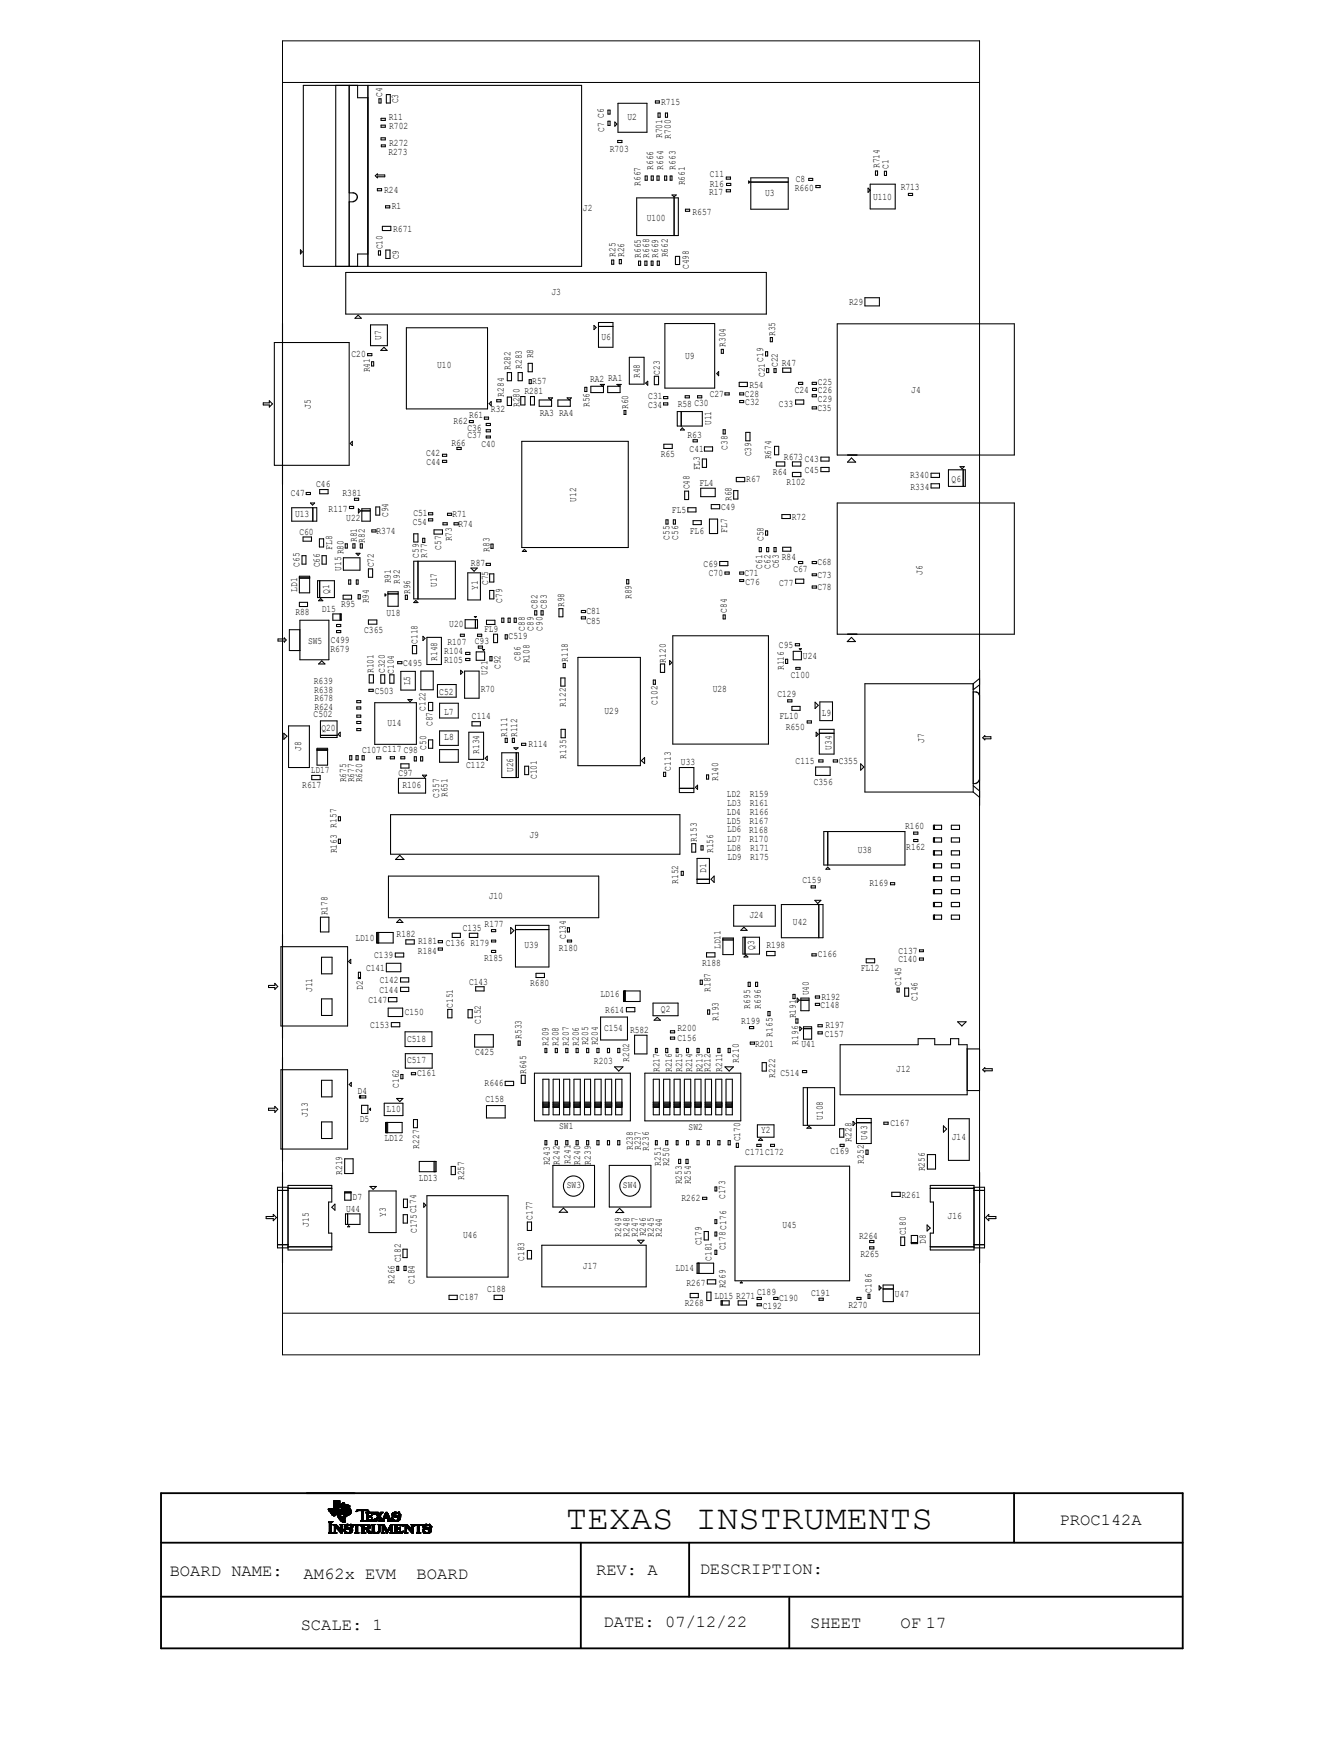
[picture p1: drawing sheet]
<svg xmlns="http://www.w3.org/2000/svg" width="216mm" height="279mm" viewBox="0 0 216 279" stroke-linecap="round" stroke-linejoin="round" font-family="sans-serif">
<defs><g id="words">
<text font-size="5.5" x="90.9" y="245.7">TEXAS INSTRUMENTS</text>
<g font-size="2.7">
<text x="170.2" y="245">PROC142A</text>
<text x="27.3" y="253.3">BOARD NAME:</text>
<text x="48.8" y="253.7">AM62x EVM</text>
<text x="66.9" y="253.7">BOARD</text>
<text x="95.8" y="253.1">REV: A</text>
<text x="112.4" y="252.9">DESCRIPTION:</text>
<text x="48.3" y="261.8">SCALE: 1</text>
<text x="96.9" y="261.5">DATE: 07/12/22</text>
<text x="130.1" y="261.6">SHEET</text>
<text x="144.7" y="261.5">OF 17</text>
</g>
<g font-size="1.6">
<text x="61.4" y="15.6" transform="rotate(-90 61.4 15.6)">C4</text>
<text x="64" y="16.6" transform="rotate(-90 64 16.6)">C3</text>
<text x="106.2" y="16.8">R715</text>
<text x="62.4" y="19.3">R11</text>
<text x="62.5" y="23.5">R272</text>
<text x="62.5" y="20.7">R702</text>
<text x="97" y="21.2" transform="rotate(-90 97 21.2)">C7 C6</text>
<text x="100.8" y="19.3">U2</text>
<text x="106.4" y="22.2" transform="rotate(-90 106.4 22.2)">R701</text>
<text x="107.8" y="22.3" transform="rotate(-90 107.8 22.3)">R700</text>
<text x="62.4" y="24.9">R273</text>
<text x="98" y="24.5">R703</text>
<text x="102.9" y="29.8" transform="rotate(-90 102.9 29.8)">R667</text>
<text x="104.9" y="27.3" transform="rotate(-90 104.9 27.3)">R666</text>
<text x="106.6" y="27.3" transform="rotate(-90 106.6 27.3)">R664</text>
<text x="108.5" y="27.3" transform="rotate(-90 108.5 27.3)">R663</text>
<text x="110" y="29.8" transform="rotate(-90 110 29.8)">R661</text>
<text x="114" y="28.4">C11</text>
<text x="127.8" y="29.2">C8</text>
<text x="141.3" y="27" transform="rotate(-90 141.3 27)">R714</text>
<text x="142.7" y="27.2" transform="rotate(-90 142.7 27.2)">C1</text>
<text x="61.7" y="30.9">R24</text>
<text x="62.9" y="33.6">R1</text>
<text x="93.6" y="33.8">J2</text>
<text x="103.9" y="35.4">U100</text>
<text x="111.3" y="34.5">R657</text>
<text x="113.9" y="31.4">R17</text>
<text x="114" y="30">R16</text>
<text x="122.9" y="31.5">U3</text>
<text x="127.7" y="30.6">R660</text>
<text x="140.3" y="32.1">U110</text>
<text x="144.7" y="30.5">R713</text>
<text x="61.5" y="40" transform="rotate(-90 61.5 40)">C10</text>
<text x="63.2" y="37.3">R671</text>
<text x="64.1" y="41.7" transform="rotate(-90 64.1 41.7)">C9</text>
<text x="98.8" y="41.2" transform="rotate(-90 98.8 41.2)">R25</text>
<text x="100.3" y="41.3" transform="rotate(-90 100.3 41.3)">R26</text>
<text x="103" y="41.4" transform="rotate(-90 103 41.4)">R665</text>
<text x="104.3" y="41.4" transform="rotate(-90 104.3 41.4)">R668</text>
<text x="105.7" y="41.4" transform="rotate(-90 105.7 41.4)">R669</text>
<text x="107.3" y="41.4" transform="rotate(-90 107.3 41.4)">R662</text>
<text x="88.6" y="47.5">J3</text>
<text x="110.7" y="43.2" transform="rotate(-90 110.7 43.2)">C498</text>
<text x="136.4" y="49">R29</text>
<text x="56.5" y="57.4">C20</text>
<text x="59.4" y="59.8" transform="rotate(-90 59.4 59.8)">R41</text>
<text x="61.2" y="54.6" transform="rotate(-90 61.2 54.6)">U7</text>
<text x="70.2" y="59.2">U10</text>
<text x="82" y="59.5" transform="rotate(-90 82 59.5)">R282</text>
<text x="83.8" y="59.3" transform="rotate(-90 83.8 59.3)">R283</text>
<text x="85.6" y="57.6" transform="rotate(-90 85.6 57.6)">R8</text>
<text x="96.6" y="54.6">U6</text>
<text x="110.1" y="57.6">U9</text>
<text x="116.5" y="55.7" transform="rotate(-90 116.5 55.7)">R304</text>
<text x="124.5" y="54" transform="rotate(-90 124.5 54)">R35</text>
<text x="125" y="59" transform="rotate(-90 125 59)">C22</text>
<text x="125.6" y="58.8">R47</text>
<text x="49.9" y="65.7" transform="rotate(-90 49.9 65.7)">J5</text>
<text x="80.9" y="63.7" transform="rotate(-90 80.9 63.7)">R284</text>
<text x="83.4" y="65.4" transform="rotate(-90 83.4 65.4)">R280</text>
<text x="84.2" y="63.4">R281</text>
<text x="85.5" y="61.7">R57</text>
<text x="94.7" y="65.4" transform="rotate(-90 94.7 65.4)">R56</text>
<text x="94.8" y="61.4">RA2 RA1</text>
<text x="100.9" y="65.7" transform="rotate(-90 100.9 65.7)">R60</text>
<text x="102.8" y="60.7" transform="rotate(-90 102.8 60.7)">R48</text>
<text x="104.1" y="65.5">C34</text>
<text x="104.1" y="64.1">C31</text>
<text x="106" y="60.2" transform="rotate(-90 106 60.2)">C23</text>
<text x="108.9" y="65.3">R58 C30</text>
<text x="114" y="63.8">C27</text>
<text x="119.7" y="63.7">C28</text>
<text x="119.7" y="65.1">C32</text>
<text x="120.4" y="62.3">R54</text>
<text x="122.9" y="60.6" transform="rotate(-90 122.9 60.6)">C21C19</text>
<text x="125.1" y="65.4">C33</text>
<text x="127.7" y="63.1">C24</text>
<text x="131.4" y="61.8">C25</text>
<text x="131.4" y="63.1">C26</text>
<text x="131.4" y="64.5">C29</text>
<text x="146.4" y="63.1">J4</text>
<text x="72.5" y="71.6">R66</text>
<text x="72.9" y="68.2">R62</text>
<text x="75.1" y="69.2">C36</text>
<text x="75.1" y="70.4">C37</text>
<text x="75.4" y="67.1">R61</text>
<text x="77.3" y="71.8">C40</text>
<text x="78.9" y="66.1">R32</text>
<text x="86.7" y="66.8">RA3 RA4</text>
<text x="110.4" y="70.3">R63</text>
<text x="114.3" y="68.3" transform="rotate(-90 114.3 68.3)">U11</text>
<text x="131.3" y="66.1">C35</text>
<text x="68.5" y="73.3">C42</text>
<text x="68.5" y="74.8">C44</text>
<text x="106.1" y="73.4">R65</text>
<text x="110.8" y="72.7">C41</text>
<text x="112.4" y="75.6" transform="rotate(-90 112.4 75.6)">FL3</text>
<text x="116.9" y="72.2" transform="rotate(-90 116.9 72.2)">C38</text>
<text x="119.9" y="77.5">R67</text>
<text x="120.6" y="73.3" transform="rotate(-90 120.6 73.3)">C39</text>
<text x="123.9" y="73.8" transform="rotate(-90 123.9 73.8)">R674</text>
<text x="124.2" y="76.3">R64</text>
<text x="125.9" y="73.9">R673 C43</text>
<text x="126.4" y="77.9">R102</text>
<text x="129.3" y="76">C45</text>
<text x="146.2" y="76.8">R340</text>
<text x="152.9" y="77.4">Q6</text>
<text x="46.7" y="79.7">C47</text>
<text x="47.4" y="83.1">U13</text>
<text x="50.8" y="78.3">C46</text>
<text x="52.8" y="82.2">R117</text>
<text x="55" y="79.7">R381</text>
<text x="55.6" y="83.8">U22</text>
<text x="62.4" y="83.1" transform="rotate(-90 62.4 83.1)">C94</text>
<text x="66.4" y="82.9">C51</text>
<text x="72.7" y="83.1">R71</text>
<text x="92.5" y="80.6" transform="rotate(-90 92.5 80.6)">U12</text>
<text x="107.9" y="82.4">FL5</text>
<text x="110.8" y="78.6" transform="rotate(-90 110.8 78.6)">C48</text>
<text x="112.4" y="78.1">FL4</text>
<text x="115.8" y="81.9">C49</text>
<text x="117.5" y="80.5" transform="rotate(-90 117.5 80.5)">R68</text>
<text x="127.2" y="83.5">R72</text>
<text x="146.3" y="78.7">R334</text>
<text x="48.1" y="85.9">C60</text>
<text x="53.3" y="88.3" transform="rotate(-90 53.3 88.3)">FL8</text>
<text x="57.3" y="87.1" transform="rotate(-90 57.3 87.1)">R81</text>
<text x="58.6" y="87.2" transform="rotate(-90 58.6 87.2)">R82</text>
<text x="60.5" y="85.9">R374</text>
<text x="66.3" y="84.3">C54</text>
<text x="67.3" y="89.6" transform="rotate(-90 67.3 89.6)">C59</text>
<text x="68.6" y="89.6" transform="rotate(-90 68.6 89.6)">R77</text>
<text x="70.9" y="88.3" transform="rotate(-90 70.9 88.3)">C57</text>
<text x="72.6" y="87" transform="rotate(-90 72.6 87)">R73</text>
<text x="73.7" y="84.7">R74</text>
<text x="78.6" y="88.6" transform="rotate(-90 78.6 88.6)">R83</text>
<text x="107.6" y="86.7" transform="rotate(-90 107.6 86.7)">C55</text>
<text x="109" y="86.7" transform="rotate(-90 109 86.7)">C56</text>
<text x="110.8" y="85.7">FL6</text>
<text x="116.8" y="85.6" transform="rotate(-90 116.8 85.6)">FL7</text>
<text x="122.6" y="87" transform="rotate(-90 122.6 87)">C58</text>
<text x="125.6" y="89.9">R84</text>
<text x="47.8" y="95.1" transform="rotate(-90 47.8 95.1)">LD1</text>
<text x="48.1" y="91.1" transform="rotate(-90 48.1 91.1)">C65</text>
<text x="51.4" y="91.1" transform="rotate(-90 51.4 91.1)">C66</text>
<text x="52.9" y="95.4" transform="rotate(-90 52.9 95.4)">Q1</text>
<text x="54.8" y="91.7" transform="rotate(-90 54.8 91.7)">U15 R80</text>
<text x="60.1" y="91.1" transform="rotate(-90 60.1 91.1)">C72</text>
<text x="62.8" y="93.7" transform="rotate(-90 62.8 93.7)">R91</text>
<text x="64.2" y="93.8" transform="rotate(-90 64.2 93.8)">R92</text>
<text x="65.9" y="95.5" transform="rotate(-90 65.9 95.5)">R96</text>
<text x="70.1" y="94.3" transform="rotate(-90 70.1 94.3)">U17</text>
<text x="75.6" y="91">R87</text>
<text x="76.8" y="94.8" transform="rotate(-90 76.8 94.8)">Y1</text>
<text x="78.4" y="94" transform="rotate(-90 78.4 94)">C75</text>
<text x="113" y="91.1">C69</text>
<text x="113.9" y="92.5">C70</text>
<text x="119.6" y="92.5">C71</text>
<text x="119.8" y="94.1">C76</text>
<text x="122.4" y="91.4" transform="rotate(-90 122.4 91.4)">C61</text>
<text x="123.8" y="91.4" transform="rotate(-90 123.8 91.4)">C62</text>
<text x="125.1" y="91.3" transform="rotate(-90 125.1 91.3)">C63</text>
<text x="125.2" y="94.2">C77</text>
<text x="127.5" y="91.9">C67</text>
<text x="131.3" y="90.8">C68</text>
<text x="131.3" y="92.8">C73</text>
<text x="131.3" y="94.8">C78</text>
<text x="148.2" y="92.3" transform="rotate(-90 148.2 92.3)">J6</text>
<text x="47.5" y="98.8">R88</text>
<text x="51.7" y="98.3">D15</text>
<text x="54.8" y="97.5">R95</text>
<text x="58.5" y="101.6">C365</text>
<text x="59.3" y="96.9" transform="rotate(-90 59.3 96.9)">R94</text>
<text x="62.1" y="98.9">U18</text>
<text x="72.2" y="100.7">U20</text>
<text x="77.8" y="101.6">FL9</text>
<text x="80.7" y="96.8" transform="rotate(-90 80.7 96.8)">C79</text>
<text x="84.3" y="101.3" transform="rotate(-90 84.3 101.3)">C88</text>
<text x="85.7" y="101.3" transform="rotate(-90 85.7 101.3)">C89</text>
<text x="86.4" y="97.8" transform="rotate(-90 86.4 97.8)">C82</text>
<text x="87.1" y="101.3" transform="rotate(-90 87.1 101.3)">C90</text>
<text x="87.8" y="97.8" transform="rotate(-90 87.8 97.8)">C83</text>
<text x="90.6" y="97.5" transform="rotate(-90 90.6 97.5)">R98</text>
<text x="94.2" y="98.7">C81</text>
<text x="94.2" y="100.2">C85</text>
<text x="101.4" y="96.3" transform="rotate(-90 101.4 96.3)">R89</text>
<text x="116.8" y="98.5" transform="rotate(-90 116.8 98.5)">C84</text>
<text x="49.5" y="103.5">SW5</text>
<text x="53.1" y="104.8">R679</text>
<text x="53.1" y="103.3">C499</text>
<text x="64.8" y="107">C495</text>
<text x="67.1" y="103.5" transform="rotate(-90 67.1 103.5)">C118</text>
<text x="70.2" y="106.2" transform="rotate(-90 70.2 106.2)">R148</text>
<text x="71.3" y="106.5">R105</text>
<text x="71.4" y="105.2">R104</text>
<text x="71.9" y="103.6">R107</text>
<text x="76.3" y="103.5">C93</text>
<text x="80.4" y="107.5" transform="rotate(-90 80.4 107.5)">C92</text>
<text x="81.7" y="102.7">C519</text>
<text x="83.6" y="106.1" transform="rotate(-90 83.6 106.1)">C86</text>
<text x="85" y="106.6" transform="rotate(-90 85 106.6)">R108</text>
<text x="91.2" y="106.3" transform="rotate(-90 91.2 106.3)">R118</text>
<text x="107" y="106.5" transform="rotate(-90 107 106.5)">R120</text>
<text x="125.1" y="104.1">C95</text>
<text x="125.9" y="107.7" transform="rotate(-90 125.9 107.7)">R116</text>
<text x="129" y="105.9">U24</text>
<text x="50.4" y="109.9">R639</text>
<text x="50.5" y="111.3">R638</text>
<text x="50.5" y="112.6">R678</text>
<text x="60" y="108.2" transform="rotate(-90 60 108.2)">R101</text>
<text x="60.2" y="111.5">C503</text>
<text x="61.8" y="108.2" transform="rotate(-90 61.8 108.2)">C320</text>
<text x="63.3" y="108.2" transform="rotate(-90 63.3 108.2)">C104</text>
<text x="65.9" y="110.1" transform="rotate(-90 65.9 110.1)">L5</text>
<text x="70.6" y="111.6">C52</text>
<text x="77.2" y="111.1">R70</text>
<text x="78.3" y="108.4" transform="rotate(-90 78.3 108.4)">U21</text>
<text x="90.9" y="113.5" transform="rotate(-90 90.9 113.5)">R122</text>
<text x="105.6" y="113.2" transform="rotate(-90 105.6 113.2)">C102</text>
<text x="114.5" y="111.2">U28</text>
<text x="124.9" y="112.1">C129</text>
<text x="127" y="109">C100</text>
<text x="50.4" y="115.3">C502</text>
<text x="50.5" y="114">R624</text>
<text x="51.6" y="117.5">Q20</text>
<text x="62.2" y="116.6">U14</text>
<text x="68.3" y="114.2" transform="rotate(-90 68.3 114.2)">C122</text>
<text x="69.5" y="116.7" transform="rotate(-90 69.5 116.7)">C87</text>
<text x="71.3" y="114.9">L7</text>
<text x="71.4" y="119">L8</text>
<text x="75.8" y="115.4">C114</text>
<text x="81.5" y="118.4" transform="rotate(-90 81.5 118.4)">R111</text>
<text x="83.1" y="118.4" transform="rotate(-90 83.1 118.4)">R112</text>
<text x="97.1" y="114.7">U29</text>
<text x="125.2" y="115.5">FL10</text>
<text x="126.2" y="117.3">R650</text>
<text x="132" y="115.1">L9</text>
<text x="148.5" y="119.3" transform="rotate(-90 148.5 119.3)">J7</text>
<text x="48.4" y="120.7" transform="rotate(-90 48.4 120.7)">J8</text>
<text x="49.9" y="124.2">LD17</text>
<text x="55.6" y="125.7" transform="rotate(-90 55.6 125.7)">R675</text>
<text x="56.9" y="125.7" transform="rotate(-90 56.9 125.7)">R677</text>
<text x="58.2" y="125.7" transform="rotate(-90 58.2 125.7)">R620</text>
<text x="58.2" y="120.9">C107C117 C98</text>
<text x="64" y="124.8">C97</text>
<text x="68.5" y="120.4" transform="rotate(-90 68.5 120.4)">C50</text>
<text x="74.9" y="123.4">C112</text>
<text x="77" y="121.1" transform="rotate(-90 77 121.1)">R134</text>
<text x="82.4" y="124" transform="rotate(-90 82.4 124)">U26</text>
<text x="84.9" y="120.1">R114</text>
<text x="86.2" y="125.2" transform="rotate(-90 86.2 125.2)">C101</text>
<text x="91" y="121.9" transform="rotate(-90 91 121.9)">R135</text>
<text x="107.8" y="123.8" transform="rotate(-90 107.8 123.8)">C113</text>
<text x="109.4" y="122.9">U33</text>
<text x="115.4" y="125.5" transform="rotate(-90 115.4 125.5)">R140</text>
<text x="127.8" y="122.7">C115</text>
<text x="133.6" y="120.5" transform="rotate(-90 133.6 120.5)">U34</text>
<text x="134.7" y="122.7">C355</text>
<text x="48.6" y="126.6">R617</text>
<text x="64.6" y="126.7">R106</text>
<text x="70.6" y="128.1" transform="rotate(-90 70.6 128.1)">C357</text>
<text x="71.9" y="128.1" transform="rotate(-90 71.9 128.1)">R651</text>
<text x="116.8" y="128">LD2</text>
<text x="116.8" y="130.9">LD4</text>
<text x="116.8" y="129.5">LD3</text>
<text x="120.4" y="128.1">R159</text>
<text x="120.4" y="129.5">R161</text>
<text x="120.4" y="130.9">R166</text>
<text x="130.7" y="126.1">C356</text>
<text x="54.1" y="137.1" transform="rotate(-90 54.1 137.1)">R163 R157</text>
<text x="85" y="134.6">J9</text>
<text x="111.9" y="135.2" transform="rotate(-90 111.9 135.2)">R153</text>
<text x="114.6" y="137.1" transform="rotate(-90 114.6 137.1)">R156</text>
<text x="116.8" y="132.3">LD5</text>
<text x="116.8" y="133.7">LD6</text>
<text x="116.8" y="135.2">LD7</text>
<text x="116.8" y="136.7">LD8</text>
<text x="120.4" y="133.9">R168</text>
<text x="120.4" y="132.4">R167</text>
<text x="120.4" y="135.3">R170</text>
<text x="120.5" y="136.7">R171</text>
<text x="137.8" y="137">U38</text>
<text x="145.4" y="133.3">R160</text>
<text x="145.6" y="136.5">R162</text>
<text x="109" y="142" transform="rotate(-90 109 142)">R152</text>
<text x="113.5" y="140.2" transform="rotate(-90 113.5 140.2)">D1</text>
<text x="116.8" y="138.1">LD9</text>
<text x="120.5" y="138.2">R175</text>
<text x="128.9" y="141.9">C159</text>
<text x="139.7" y="142.4">R169</text>
<text x="52.6" y="147.1" transform="rotate(-90 52.6 147.1)">R178</text>
<text x="74.3" y="149.6">C135</text>
<text x="77.9" y="149">R177</text>
<text x="78.5" y="144.4">J10</text>
<text x="120.4" y="147.4">J24</text>
<text x="127.4" y="148.6">U42</text>
<text x="57.1" y="151.2">LD10</text>
<text x="58.8" y="156">C141</text>
<text x="60.1" y="153.9">C139</text>
<text x="63.7" y="150.6">R182</text>
<text x="67.1" y="153.2">R184</text>
<text x="67.2" y="151.7">R181</text>
<text x="71.6" y="152.1">C136 R179</text>
<text x="77.8" y="154.3">R185</text>
<text x="84.2" y="152.4">U39</text>
<text x="89.8" y="152.7">R180</text>
<text x="90.9" y="150.9" transform="rotate(-90 90.9 150.9)">C134</text>
<text x="112.8" y="155.2">R188</text>
<text x="115.7" y="152.5" transform="rotate(-90 115.7 152.5)">LD11</text>
<text x="121.2" y="152.7" transform="rotate(-90 121.2 152.7)">Q3</text>
<text x="123.1" y="152.4">R198</text>
<text x="131.4" y="153.8">C166</text>
<text x="144.3" y="154.6">C140</text>
<text x="144.4" y="153.2">C137</text>
<text x="50.1" y="159.4" transform="rotate(-90 50.1 159.4)">J11</text>
<text x="58.3" y="159" transform="rotate(-90 58.3 159)">D2</text>
<text x="59.2" y="161.1">C147</text>
<text x="61" y="159.6">C144</text>
<text x="61" y="157.9">C142</text>
<text x="72.7" y="161.9" transform="rotate(-90 72.7 161.9)">C151</text>
<text x="75.4" y="158.2">C143</text>
<text x="85.2" y="158.4">R680</text>
<text x="96.5" y="160.1">LD16</text>
<text x="114.1" y="159.3" transform="rotate(-90 114.1 159.3)">R187</text>
<text x="129.9" y="159.9" transform="rotate(-90 129.9 159.9)">U40</text>
<text x="131.8" y="162">C148</text>
<text x="132" y="160.7">R192</text>
<text x="138.3" y="156.1">FL12</text>
<text x="144.8" y="158.4" transform="rotate(-90 144.8 158.4)">C145</text>
<text x="147.4" y="160.8" transform="rotate(-90 147.4 160.8)">C146</text>
<text x="59.5" y="165.1">C153</text>
<text x="65" y="163.1">C150</text>
<text x="65.4" y="167.4">C518</text>
<text x="77.2" y="164.5" transform="rotate(-90 77.2 164.5)">C152</text>
<text x="83.8" y="166.9" transform="rotate(-90 83.8 166.9)">R533</text>
<text x="91.4" y="168" transform="rotate(-90 91.4 168)">R207</text>
<text x="94.5" y="167.9" transform="rotate(-90 94.5 167.9)">R205</text>
<text x="96.1" y="167.9" transform="rotate(-90 96.1 167.9)">R204</text>
<text x="97" y="165.6">C154</text>
<text x="97.2" y="162.7">R614</text>
<text x="101.2" y="165.9">R582</text>
<text x="106.2" y="162.5">Q2</text>
<text x="108.8" y="165.7">R200</text>
<text x="108.8" y="167.3">C156</text>
<text x="115.4" y="164" transform="rotate(-90 115.4 164)">R193</text>
<text x="119.1" y="164.6">R199</text>
<text x="120.5" y="162.1" transform="rotate(-90 120.5 162.1)">R695</text>
<text x="122.2" y="162.1" transform="rotate(-90 122.2 162.1)">R696</text>
<text x="124.1" y="166.5" transform="rotate(-90 124.1 166.5)">R165</text>
<text x="127.8" y="163.6" transform="rotate(-90 127.8 163.6)">R191</text>
<text x="128.2" y="167.9" transform="rotate(-90 128.2 167.9)">R196</text>
<text x="132.5" y="166.6">C157</text>
<text x="132.6" y="165.2">R197</text>
<text x="65.4" y="170.9">C517</text>
<text x="67" y="172.8">C161</text>
<text x="76.3" y="169.5">C425</text>
<text x="84.5" y="172.6" transform="rotate(-90 84.5 172.6)">R645</text>
<text x="88.1" y="168" transform="rotate(-90 88.1 168)">R209</text>
<text x="89.7" y="168" transform="rotate(-90 89.7 168)">R208</text>
<text x="93" y="168" transform="rotate(-90 93 168)">R206</text>
<text x="95.4" y="170.9">R203</text>
<text x="101" y="170.6" transform="rotate(-90 101 170.6)">R202</text>
<text x="106" y="172.3" transform="rotate(-90 106 172.3)">R217</text>
<text x="107.9" y="172.3" transform="rotate(-90 107.9 172.3)">R216</text>
<text x="109.6" y="172.3" transform="rotate(-90 109.6 172.3)">R215</text>
<text x="111.2" y="172.3" transform="rotate(-90 111.2 172.3)">R214</text>
<text x="112.9" y="172.3" transform="rotate(-90 112.9 172.3)">R213</text>
<text x="114.1" y="172.3" transform="rotate(-90 114.1 172.3)">R212</text>
<text x="116" y="172.2" transform="rotate(-90 116 172.2)">R211</text>
<text x="118.7" y="170.7" transform="rotate(-90 118.7 170.7)">R210</text>
<text x="121.3" y="168.1">R201</text>
<text x="124.5" y="173.1" transform="rotate(-90 124.5 173.1)">R222</text>
<text x="125.4" y="172.9">C514</text>
<text x="128.7" y="168.3">U41</text>
<text x="144" y="172.2">J12</text>
<text x="49.4" y="179.4" transform="rotate(-90 49.4 179.4)">J13</text>
<text x="57.4" y="175.8">D4</text>
<text x="62.1" y="178.7">L10</text>
<text x="64.1" y="174.8" transform="rotate(-90 64.1 174.8)">C162</text>
<text x="77.9" y="174.4">R646</text>
<text x="78" y="177.1">C158</text>
<text x="132.2" y="179.9" transform="rotate(-90 132.2 179.9)">U108</text>
<text x="57.8" y="180.3">D5</text>
<text x="61.8" y="183.4">LD12</text>
<text x="67.3" y="184.5" transform="rotate(-90 67.3 184.5)">R227</text>
<text x="89.8" y="181.4">SW1</text>
<text x="101.7" y="184.8" transform="rotate(-90 101.7 184.8)">R238</text>
<text x="103" y="184.8" transform="rotate(-90 103 184.8)">R237</text>
<text x="104.2" y="184.9" transform="rotate(-90 104.2 184.9)">R236</text>
<text x="110.6" y="181.6">SW2</text>
<text x="118.9" y="183.4" transform="rotate(-90 118.9 183.4)">C170</text>
<text x="119.7" y="185.6">C171C172</text>
<text x="122.3" y="182.1">Y2</text>
<text x="133.4" y="185.4">C169</text>
<text x="136.8" y="183.4" transform="rotate(-90 136.8 183.4)">R228</text>
<text x="139.3" y="183.1" transform="rotate(-90 139.3 183.1)">U43</text>
<text x="143" y="181">C167</text>
<text x="152.9" y="183.1">J14</text>
<text x="54.9" y="188.8" transform="rotate(-90 54.9 188.8)">R219</text>
<text x="67.3" y="189.8">LD13</text>
<text x="74.5" y="189.6" transform="rotate(-90 74.5 189.6)">R257</text>
<text x="88.3" y="187.2" transform="rotate(-90 88.3 187.2)">R243</text>
<text x="89.9" y="187.1" transform="rotate(-90 89.9 187.1)">R242</text>
<text x="91.1" y="190.9">SW3</text>
<text x="91.7" y="186.9" transform="rotate(-90 91.7 186.9)">R241</text>
<text x="93.2" y="187.1" transform="rotate(-90 93.2 187.1)">R240</text>
<text x="94.9" y="187.1" transform="rotate(-90 94.9 187.1)">R239</text>
<text x="100.1" y="190.9">SW4</text>
<text x="106.1" y="187.3" transform="rotate(-90 106.1 187.3)">R251</text>
<text x="107.5" y="187.4" transform="rotate(-90 107.5 187.4)">R250</text>
<text x="109.5" y="190.3" transform="rotate(-90 109.5 190.3)">R253</text>
<text x="111" y="190.3" transform="rotate(-90 111 190.3)">R254</text>
<text x="138.8" y="186.9" transform="rotate(-90 138.8 186.9)">R252</text>
<text x="148.6" y="188.2" transform="rotate(-90 148.6 188.2)">R256</text>
<text x="49.6" y="197.1" transform="rotate(-90 49.6 197.1)">J15</text>
<text x="55.6" y="194.7">U44</text>
<text x="56.6" y="192.8">D7</text>
<text x="62" y="195.5" transform="rotate(-90 62 195.5)">Y3</text>
<text x="85.6" y="196" transform="rotate(-90 85.6 196)">C177</text>
<text x="109.5" y="192.9">R262</text>
<text x="116.5" y="192.7" transform="rotate(-90 116.5 192.7)">C173</text>
<text x="125.7" y="197.3">U45</text>
<text x="144.8" y="192.4">R261</text>
<text x="152.2" y="195.8">J16</text>
<text x="64.4" y="202.8" transform="rotate(-90 64.4 202.8)">C182</text>
<text x="67" y="198.1" transform="rotate(-90 67 198.1)">C175C174</text>
<text x="74.4" y="199">U46</text>
<text x="84.2" y="202.6" transform="rotate(-90 84.2 202.6)">C183</text>
<text x="93.6" y="204">J17</text>
<text x="99.8" y="198.7" transform="rotate(-90 99.8 198.7)">R249</text>
<text x="101.1" y="198.7" transform="rotate(-90 101.1 198.7)">R248</text>
<text x="102.4" y="198.7" transform="rotate(-90 102.4 198.7)">R247</text>
<text x="103.8" y="198.6" transform="rotate(-90 103.8 198.6)">R246</text>
<text x="105" y="198.7" transform="rotate(-90 105 198.7)">R245</text>
<text x="106.3" y="198.7" transform="rotate(-90 106.3 198.7)">R244</text>
<text x="112.7" y="200.1" transform="rotate(-90 112.7 200.1)">C179</text>
<text x="114.3" y="202.6" transform="rotate(-90 114.3 202.6)">C181</text>
<text x="116.5" y="200.9" transform="rotate(-90 116.5 200.9)">C178 C176</text>
<text x="138" y="199">R264</text>
<text x="138.2" y="202">R265</text>
<text x="145.5" y="198.5" transform="rotate(-90 145.5 198.5)">C180</text>
<text x="148.7" y="199.8" transform="rotate(-90 148.7 199.8)">D8</text>
<text x="63.4" y="206.3" transform="rotate(-90 63.4 206.3)">R266</text>
<text x="66.6" y="206.3" transform="rotate(-90 66.6 206.3)">C184</text>
<text x="73.8" y="208.9">C187</text>
<text x="78.2" y="207.6">C188</text>
<text x="108.5" y="204.2">LD14</text>
<text x="110" y="209.8">R268</text>
<text x="110.3" y="206.5">R267</text>
<text x="114.8" y="208.7">LD15 R271</text>
<text x="116.5" y="207" transform="rotate(-90 116.5 207)">R269</text>
<text x="121.6" y="208.1">C189</text>
<text x="125.2" y="209.1">C190</text>
<text x="130.3" y="208.2">C191</text>
<text x="140" y="207.7" transform="rotate(-90 140 207.7)">C186</text>
<text x="143.8" y="208.3">U47</text>
<text x="122.6" y="210.4">C192</text>
<text x="136.3" y="210.1">R270</text>
</g>
</g></defs>
<g fill="none" stroke="#000" stroke-width=".16">
<path d="M45.4 6.6h112v211.1h-112zM45.4 13.3h112M45.4 211h112M52.7 242.6h2l-.2 .6M52.7 242.5h1.7M52.7 242.5l.1 .2M52.7 242.6h1.7M52.8 246.3h.1M52.8 244.5h.1M52.8 246.3h.5M52.8 246.3h.6M52.8 242.7h1.9"/>
<path d="M52.8 242.7l.3 .3M52.8 244.5h.6M52.8 244.5h.5M52.8 244.5l.1 .1M52.9 246.2h.1M52.9 244.6h.1M52.9 246.2h.4M52.9 242.8h1.7M52.9 244.6h.4M52.9 245.8h.3M52.9 245.7h.3M52.9 246.1h.3"/>
<path d="M52.9 246h.3M52.9 244.9h.3M52.9 245h.3M52.9 245.2h.3M52.9 245.3h.3M52.9 245.9h.3M52.9 245.1h.3M52.9 245.4h.3M52.9 245.5h.3M52.9 245.6h.3M52.9 246.2h.3M52.9 246.2l-.1 .1"/>
<path d="M52.9 244.6v1.6M52.9 244.7h.3M52.9 244.6h.3M52.9 244.8h.3M53 242.9h1.6M53.1 243h1.5M53.1 243l.2 .2M53.2 243.1h1.4M53.2 243.2h1.4M53.2 243.2h1.3M53.2 246.2h.1M53.3 244.6h.1"/>
<path d="M53.3 243.2h1.2M53.3 243.3h1.2M53.3 243.2v.2M53.3 244.6l-.1 1.6M53.3 246.2l.1 .1M53.3 243.4h.6M53.3 243.4l.1 .1M53.4 244.5h.1M53.4 246.3h.1M53.4 244.9h.1M53.4 244.9h.6l.7 .8M53.4 243.4h.4"/>
<path d="M53.4 244.5l-.1 .1M53.4 244.9l.3 .3M53.4 243.5h.4M53.4 243.5h.3M53.5 245h.5M53.5 243.5h.3M53.6 246.3h.1M53.6 245h.5M53.6 246.3h.4M53.6 245.1h.5M53.7 245.1h.4M53.7 246.2h.2"/>
<path d="M53.7 241.8h1.1M53.7 241.1h.9M53.7 241.2h.9M53.7 241.3h.9M53.7 241.4h.9M53.7 241.5h.9M53.7 241.6h.9M53.7 241.7h.9M53.7 241.7h1M53.7 241.9h1.1M53.7 242h1.1M53.7 242.1h1.1"/>
<path d="M53.7 242.1h1M53.7 242.2h.7M53.7 242.3h.7M53.7 242.4h.7M53.7 246.2l-.1 .1M53.7 243.5h.1M53.7 245.8h.2M53.7 245.7h.2M53.7 246.1h.2M53.7 246h.2M53.7 245.2h.5M53.7 245.2h.6"/>
<path d="M53.7 245.3h.7M53.7 245.9h.2M53.7 245.4h.7M53.7 245.4h.8M53.7 245.4h.2M53.7 245.5h.2M53.7 245.6h.2M53.7 245.2v1M53.8 243.5h-.1M53.9 245.4h.1M53.9 246.2h-.2M53.9 245.4v.9"/>
<path d="M53.9 243.3l-.1 .2M54 245.4h.5M54 246.3h.1M54 245.5h.6M54.1 245.5h.5M54.1 243.3l.1 .2M54.1 243.4h.4M54.1 245.6h.6M54.2 245.7h.7M54.2 243.5h.4M54.2 243.4h.3M54.2 243.5h.5"/>
<path d="M54.2 243.5l.1 .2M54.3 245.7h.6M54.3 243.6h.4M54.3 243.6l.6 .1M54.3 243.7h1.3M54.3 245.8h.6M54.3 243.8h1.2M54.3 243.7h1.2M54.3 243.7l.2 .4M54.4 245.8h.5M54.4 243.8h1.1M54.4 245.9h.5"/>
<path d="M54.4 243.9h1M54.4 242.4h-1.7v.1M54.4 244h1M54.4 246h.5M54.4 242.2v.4M54.5 244h.9M54.5 246h.4M54.5 244.1h.9M54.5 244.1l.4 .3M54.5 243.2v.2M54.5 243.4l.1 .1M54.6 244.9h.1"/>
<path d="M54.6 246.1h.3M54.6 244.1h.8M54.6 244.9h.5M54.6 243.5l.2 .1M54.6 241.6l.2 .2M54.6 241.6v-.5h-.9v1.3M54.6 244.9l.1 .1M54.6 244.2h.8M54.6 245h.4M54.7 244.2h.7M54.7 246.2h.2M54.7 243.1h.4"/>
<path d="M54.7 243.2h.4M54.7 243h.4M54.7 244.3h.7M54.7 245h.2M54.7 245v.1M54.7 245h.1M54.7 245.2h.2M54.7 245.3h.2M54.7 245.1h.2M54.7 245.4h.2M54.7 245.5h.2M54.7 245.6h.2"/>
<path d="M54.7 246.3h.2M54.7 242.8h.5M54.7 242.9h.5M54.7 242.9h.4M54.7 245.1v.6M54.8 244.4h.6M54.8 246.3h.1M54.8 242.7h.4M54.8 242.8h.4M54.8 242.6h.4M54.8 241.8l-.1 .4h-1M54.8 242.5h.4"/>
<path d="M54.8 242.4h.4M54.9 244.4h.6M54.9 242.2h.4M54.9 242.2h.3M54.9 242.3h.3M54.9 242.4h.3M54.9 244.4l.3 .2M54.9 242h.4l-.2 1.2h-.4zM54.9 245.1v1.3l-1-1M54.9 242h.4M54.9 242.1h.4M54.9 244.5h.6"/>
<path d="M54.9 241.6h.4M54.9 241.6h.5M54.9 241.7h.5M54.9 241.7h.4M54.9 241.7l.3 .2M54.9 241.6v.1M54.9 245h.1M54.9 245v.1M55 241.6h.1M55 241.8h.3M55 241.6v-.1l.3 .1M55 241.5h.3"/>
<path d="M55 241.6h.3M55 241.6h-.1M55 244.5h.5M55.1 244.9h.1M55.1 244.9l-.1 .1M55.2 243.3h.1M55.2 241.9h.1M55.2 245.7h.1M55.2 243.1h1.1M55.2 243.2h1.1M55.2 243.3h1.1M55.2 243.3h1"/>
<path d="M55.2 243.3v.1l.2-.1-.1 .2M55.2 243.2v.1M55.2 245.7l.2 .2M55.2 245.7l.2 .7M55.2 245.8h.1M55.2 243h1.1M55.2 245.9h.2M55.2 242.9h1.1M55.3 246h.2M55.3 245.9h.1M55.3 242.7h1M55.3 242.8h1"/>
<path d="M55.3 242.6h1M55.3 246.1h.3M55.3 245.2h.2M55.3 245.3h.4M55.3 245.2h.3M55.3 245.3h.3M55.3 245.4h.6M55.3 245.4h.8M55.3 245.4l1.2 .1M55.3 246.2h.5M55.3 246.2h.4M55.3 243.5h.6"/>
<path d="M55.3 243.5h.5M55.3 241.6h.1M55.3 242.6l-.1 .6M55.3 241.7v.1M55.3 243.5v.1M55.3 245.1v.3M55.3 241.8l-.1 .1M55.3 245.4l.1 .1M55.4 243.4h.7M55.4 245.1h.2M55.4 245.5h1.1M55.4 246.3h1"/>
<path d="M55.4 246.3h.1M55.4 243.4h.6M55.4 241.6v.1M55.4 244v.3M55.4 242.1h.7M55.4 241.7h-.1M55.4 244.3l.1 .2M55.4 245.9l.1 .1M55.4 246.4h.1M55.4 245.5l.2 .2h1M55.4 241.9h.8M55.4 242h.8"/>
<path d="M55.4 242.1h.8M55.5 245h.9M55.5 245.6h1.1M55.5 241.9h.5M55.5 241.9h.7M55.5 244.5l-.4 .1M55.5 246.3h.1M55.5 246l.4 .3M55.5 246.3l-.1 .1M55.5 246.3h.9M55.5 242.5h.8M55.5 242.6h.8v.5"/>
<path d="M55.5 245.1l.1 .2M55.6 245.3h.1M55.6 242.5h.6M55.6 242.4h.6M55.6 242.3h.6M55.6 243.6l-.5 .1M55.6 242.2h.6M55.6 242.2l-.1 .4M55.7 245.7l.9 .1M55.7 245l-.4 .1M55.7 243.6h-.5M55.7 243.6l-.3 .4"/>
<path d="M55.7 245.3l.6 .1M55.7 246.3h.1M55.7 244.9h.2M55.7 246.3h.6M55.8 245h.2M55.8 244.9h-.1M55.8 245.7h.8M55.8 245l-.5 .1M55.8 241.8l.4 .1M55.9 245h.6M55.9 241.8h-.4l-.1 .4h.7M55.9 244.9h.1"/>
<path d="M56 245.7h.6M56 246.2h.5M56 245l.6 .3M56.1 245.1h.4M56.1 244.9l.2 .1M56.1 244.9l-.6 .1M56.1 246.2h.4M56.1 242.1l.1 .2M56.2 241.9v.1M56.2 242.3v.1M56.2 242l-.1 .1M56.2 242.4h.1"/>
<path d="M56.2 245.8h.1M56.2 246.1h.4M56.2 245.1h.3M56.2 242.4l.1 .2M56.2 246.1l-.2 .2M56.2 245.8l.1 .1M56.3 245.8h.3M56.3 246.1h.3M56.3 245.9h.3M56.3 246.3h-.1M56.3 246h.3M56.3 245.2h.4"/>
<path d="M56.3 243.3l-.6 .3M56.3 246l-.1 .1M56.3 245.9v.1M56.3 245l.1-.1 .2 .4M56.3 244.9h.1M56.3 243.1v.2M56.4 245.2h.2M56.5 245.3h.1M56.5 245.5l.1 .1M56.6 245.2h.1M56.6 245.3h.1M56.6 246.1l-.2 .2"/>
<path d="M56.6 245.1h1.4M56.6 245.1h.2M56.6 245.7h.1M56.6 245.6v.1M56.6 245h1.4M56.6 246v.1M56.6 245.7v.3M56.7 244.9h1.3M56.7 245h1.3M56.7 244.9l-.1 .3M56.8 245.1l-.2 .1M57 246.3h.1"/>
<path d="M57 246.3h.5M57 246.3h.6M57.1 246.2h.4M57.1 246.2h.1M57.1 245.1h.1M57.1 245.8h.3M57.1 245.7h.3M57.1 246.1h.3M57.1 246h.3M57.1 245.2h.3M57.1 245.3h.3M57.1 245.9h.3"/>
<path d="M57.1 245.1h.3M57.1 245.4h.3M57.1 245.5h.3M57.1 245.6h.3M57.1 246.2h.3M57.1 245.1v1.1l-.1 .1M57.2 242.9h.1M57.2 242.8h.1M57.2 242.8h.2M57.3 242.7h1.8M57.3 242.7h.2M57.4 242.6h1.7"/>
<path d="M57.4 242.5h1.6l.3 .4M57.4 245.1h.1M57.4 242.5l-.2 .4M57.4 245.1v1.1l.2 .1M57.6 246.3h.1M57.6 242.7l-.4 .2M57.8 245.1l.3 .1M57.9 245.1h.1M57.9 244.3h.6M57.9 244.9l.2 .3M58 244.3h.5M58 245.2h.1"/>
<path d="M58 246.3h.1M58 244.2h.4M58 244.3h.4M58 246.3h.6M58 246.3h.7M58 242.7h.4M58 242.7h.1M58 244.3h-.1M58 242.7l.1 .1M58.1 245.2h.1M58.1 243h.3M58.1 243.1h.3"/>
<path d="M58.1 243.8h.3M58.1 243.2h.3M58.1 243.9h.3M58.1 244.1h.3M58.1 243.3h.3M58.1 243.4h.3M58.1 244h.3M58.1 244.2h.3M58.1 245h1.3M58.1 242.8h.3M58.1 243.6h.3M58.1 243.5h.3"/>
<path d="M58.1 243.7h.3M58.1 242.9h.3M58.1 245h.1v1.2l-.2 .1M58.1 242.8l-.1 1.5M58.1 246.2h.5M58.2 246.2h.1M58.2 245.8h.3M58.2 246.1h.3M58.2 245.7h.3M58.2 246h.3M58.2 245.2h.3M58.2 245.3h.3"/>
<path d="M58.2 245.9h.3M58.2 245.1h1.2M58.2 245.1h.3M58.2 245.4h.3M58.2 245.5h.3M58.2 245.5h1.2M58.2 245.6h1.2M58.2 245.6h1.1M58.2 246.2h.3M58.4 244.2v.1M58.4 242.7v1.5M58.4 244.3h.1"/>
<path d="M58.5 245.5h.1M58.5 245.7h.1M58.5 245.1v.4M58.5 245.7v.5M58.5 246.2h.1M58.5 245.1h.1M58.5 246.2l.2 .1M58.7 246.3h.1M58.7 243h.1M58.7 243h1.3l.1 .3M58.7 244.3h1.4M58.7 243l.2 .1-.1 1.2"/>
<path d="M58.7 245.7h.1M58.8 245.7h.3M58.8 243h1.2M58.8 245.7l.1 .1M58.8 243.1h1.2M58.8 244.3h1.3M58.8 245.8h.4M58.8 243.1h1.3M58.8 244.2h1.3M58.9 245.8h.3M58.9 243.8h.3M58.9 243.2h.3"/>
<path d="M58.9 243.9h.3M58.9 244.1h.3M58.9 243.3h.3M58.9 243.4h.3M58.9 244h.3M58.9 244.2h.3M58.9 243.6h.8M58.9 243.5h.3M58.9 243.7h.8M58.9 242.7l.4 .2M58.9 245.8v.1M58.9 245.9h.5"/>
<path d="M58.9 245.9h.4M58.9 245.9l.2 .2M59 246h.4M59 242.7h.2M59 245.1h.1M59 245.7h.1M59 246.1h.5M59 245.1h.5M59 245.5h-.1h.5M59 245.1l.1 .1M59 245.7l.3 .2M59.1 246.1h.4"/>
<path d="M59.1 245.2h.4M59.1 245.4h.4M59.1 246.2h.5M59.1 242.8h.1M59.1 246.1l.2 .2M59.1 245.2l.4 .1M59.1 246.2h.7M59.1 245.4v.1M59.1 245.2h.1M59.1 246.3h.7M59.1 245.2v.2M59.2 244.2h.1"/>
<path d="M59.2 243.1h.1M59.2 243.5h.1M59.2 243.8h.1M59.2 243.1v.5M59.2 243.8v.4M59.2 242.8h.1M59.2 246.3h.6M59.2 243.7v.1M59.2 242.9h.1M59.3 245.9l.3 .3M59.4 245v.1M59.4 246.4h.2"/>
<path d="M59.4 246.3l.1 .1M59.4 245.5l-.3 .2h-.9M59.4 245.1l.1 .1M59.5 245.2h.1M59.5 245.3l-.4 .1M59.5 245.3l-.1 .2M59.5 245.2v.1M59.6 243.7l.1 .1M59.6 243.5h.1M59.6 246.2h.1M59.6 243.8h.1M59.6 243.8l.1 .1"/>
<path d="M59.6 246.3v.1M59.7 243.4h.1M59.7 243.9h.1M59.7 243.5h.1M59.7 243.8h.1M59.7 244.9h.1M59.7 244.9h.5M59.7 243.4l-.1 .2M59.7 243.4v.5M59.7 244.9l.1 .1M59.7 246.2h.1M59.7 245h.5"/>
<path d="M59.8 245h.1M59.8 246.2h.1M59.8 246.3h.1M59.8 245h.3M59.8 246.3h-.5M59.8 245v.1M59.8 246.2h-.1M59.8 246.2v.1M59.8 245.8h.3M59.8 245.7h.3M59.8 246.1h.3M59.8 246h.3"/>
<path d="M59.8 245.2h.3M59.8 245.3h.3M59.8 245.9h.3M59.8 245.1h.3M59.8 245.4h.3M59.8 245.5h.3M59.8 245.6h.3M59.8 246.1l.2 .2M59.8 245.1v1M59.9 246.2h.5M59.9 246.2h.3M59.9 246.3h1"/>
<path d="M59.9 243.1v.1M59.9 243.2h.2M59.9 244.2h.2M59.9 243.2l.2 .1M60 243.2h.1M60 246.3h.8M60 244.2h-.1M60 246.3h.1M60.1 244.1h.1M60.1 244.3h-1.4M60.1 246.3h.6M60.1 243.3h.1"/>
<path d="M60.1 246.3h.1M60.1 244.3h.4M60.2 244.1h.1M60.2 244.3h.3M60.2 244.1l-.2 .3-1.3-.1M60.2 244.1l-.2 .1M60.2 244.9h.1M60.2 243h-.1h.7l-.1 .1M60.2 243h.5M60.2 243l.2 .2M60.2 244.9l-.1 .1 .1 1.2M60.2 246.3l.1 .1"/>
<path d="M60.2 243.1h.5M60.2 244.2h.3M60.3 244.2h.3M60.3 246.4h.2M60.3 246.2l.1 .1M60.3 243.1h.4M60.3 244.1h.3M60.4 243.2h.3M60.4 244.1h.2M60.4 243.2h.4M60.4 243.2l.3 .5M60.4 244h.3"/>
<path d="M60.4 244.1h.3M60.5 243.3h.3M60.5 243.3h.4M60.5 244h.2M60.5 244.3h.1M60.5 243.4h.7M60.5 243.9h.2M60.5 243.8h.7M60.5 243.9h.7M60.5 246.2h.5M60.5 243.5h.6M60.6 243.8h.5"/>
<path d="M60.6 243.5h.5M60.6 243.5h.4M60.6 243.6h.4M60.7 243.7l-.6 .6M60.7 243.7h.4M60.7 243.7h.1M60.7 243.7h.3M60.7 243.1h.1M60.7 244.9h.1M60.7 244.9h.5M60.7 244.9l.1 .1v1M60.7 246.2h.1"/>
<path d="M60.7 243.1l.2 .3M60.8 243.9h.1M60.8 246.1h.2M60.8 245h.2M60.8 243.9l-.3 .4M60.8 243.9l.2 .3M60.8 246.1l-.1 .1M60.8 245.8h.2M60.8 245.7h.2M60.8 246h.2M60.8 243.9h.4M60.8 244h.5"/>
<path d="M60.8 245.2h.2M60.8 245.3h.2M60.8 245.9h.2M60.8 245.1h.2M60.8 245.4h.2M60.8 245.5h.2M60.8 245.6h.2M60.8 246.3l-.3 .1M60.8 246v.1M60.9 244h.4M60.9 244.1h.4M60.9 244.3h.8"/>
<path d="M60.9 243.4h.1M61 243.3h.2M61 244.1h.3M61 244.2h.4M61 246.2l-.5 .1M61 243.6h.1M61 243.2h.3M61 243.3h.3M61 243.6l.4 .6M61 244.2v.1M61 246.1l-.2 .2M61 245v1.1"/>
<path d="M61 245h.1M61.1 243.2h.2M61.1 243.1h.1M61.1 243h.5l-.1 .1M61.1 243.1h.4M61.1 243.1h.3M61.1 243h.4M61.1 243v.1M61.1 243.1l-.2 .3M61.2 244.9h.1M61.2 244.9l-.5 .1M61.3 244.9h.1"/>
<path d="M61.3 246.3h.1M61.3 244.9h.4M61.3 246.3h.5M61.3 245h.4M61.3 246.3h.4M61.3 244.9l.1 .1M61.4 245h.3M61.4 246.2h.2M61.4 244.2v.1M61.4 246.2v.1M61.4 245v.1M61.4 245.8h.2"/>
<path d="M61.4 245.7h.2M61.4 246.1h.2M61.4 246h.2M61.4 244.2h.3M61.4 245.2h.4M61.4 245.3h.5M61.4 245.3h.4M61.4 245.9h.2M61.4 245.1h.4M61.4 245.4h.5M61.4 245.4h.2M61.4 245.5h.2"/>
<path d="M61.4 245.6h.2M61.4 245.1v1.1M61.4 246.2h.1M61.5 244.1h.2M61.5 244.2h.2M61.5 243.1l-.5 .5h-.4M61.6 243.9h1M61.6 244h1.1M61.6 244h.2M61.6 245.4h.1M61.6 243.8h1M61.6 245.4v.8"/>
<path d="M61.6 246.2h.1M61.6 243.8h.9M61.6 245.4h.4M61.6 245.4l.5 .9 .6-.9M61.6 246.2l.2 .1M61.6 244.9l.6 1M61.7 244.3h-.8M61.7 244.2v.2l-.8-.1M61.7 245.5h.3M61.7 243.7h.8M61.7 243.7h.2M61.7 245.6h.3"/>
<path d="M61.7 243.6h.2M61.7 243.5h.2M61.8 246.3h.1M61.8 245.7h.3M61.8 245.6h.3M61.8 243.5h.2M61.8 243.5h.1M61.8 244l-.1 .2M61.8 243.4h.2M61.8 245.8h.3M61.8 243.2h.5M61.8 243.3h.2"/>
<path d="M61.9 245.8h.3M61.9 243.2h.4M61.9 245.9h.3M61.9 243.1h.3M61.9 243.1h.4M61.9 245.9h.5M61.9 246h.5M62 246h.4M62 243h.2M62 246.1h.3M62 246.1h.4M62.1 243.3h.3"/>
<path d="M62.1 246.2h.2M62.1 243.2l.1 .5-.1-.5-.3 .5zM62.1 243.4h.3M62.1 246.3h.1M62.1 243.5h.3M62.1 243.6h.4M62.2 243.6h.3M62.2 243.7h.3M62.2 243l.4 .9M62.2 245.9h.1M62.2 243h-.2l-.6 1.2M62.2 245.9h.3"/>
<path d="M62.3 245.8h.2M62.3 244h.4M62.3 244.3h.9M62.3 244l.1 .2M62.3 245.7h.2M62.3 244.1h.4M62.3 244.3h.7M62.4 244.2h.1M62.4 245.7h.2M62.4 244.2h.4M62.4 244.1h.3M62.4 244.2v.1"/>
<path d="M62.4 245.6h.3M62.4 245.6h.2M62.4 245.5h.3M62.5 245.4h.2M62.5 245.5h.2M62.5 245.4h.5M62.6 245.3h.4M62.6 245.2h.4M62.6 243.9l.1 .2M62.7 246.3h.1M62.7 245.2h.3M62.7 246.3h.5"/>
<path d="M62.7 245.1h.3M62.7 244.1l.2 .2M62.7 245.4h.1M62.7 245h.4M62.7 246.2h.4M62.7 246.2v.1M62.8 245.8h.2M62.8 245.7h.2M62.8 246.1h.2M62.8 246h.2M62.8 244.9h.4M62.8 245.9h.2"/>
<path d="M62.8 245.4h.2M62.8 245.5h.2M62.8 245.6h.2M62.8 246.2h.2M62.8 246.2h-.1M62.8 245.4v.8M62.8 244.9l-.6 1M62.9 243.8h.1M62.9 243.9h.1M62.9 244.3h-.6M62.9 244h.2M62.9 244.3l.1 .1-.7-.1"/>
<path d="M63 243.4l1.2 .2M63 244.1h.2M63 243.2h.2M63 243.3h.2M63 243.3h.3M63 244.2h.3M63 243.5h.8M63 243.4h.5M63 243.4v.1M63 243.2v.2M63 243.1h.3M63 244.2l.5 .1"/>
<path d="M63 244.3h.5M63 244.3h1.1M63 243.5h1.1M63 243.5l.2 .2M63.1 244.4h.1M63.1 245l-.1 1.2 .2 .1M63.1 243.6h1.1M63.2 243h.9M63.2 244.3l-.1 .1M63.2 244.3h.1M63.2 246.3h.1M63.2 244.9h.1"/>
<path d="M63.2 244.3h.9M63.2 244.9l-.4 .1M63.2 243.7h1.1M63.2 243l-.1 .1M63.2 243h.6M63.2 243.2l.1 .2M63.3 246.3h.1M63.3 244.9h.1M63.3 244.9h1.3l.1 .3h-.1M63.3 244.9l.2 .1-.1 1.3M63.3 244.2l-.4-.4 .2 .6M63.3 244.3h.8"/>
<path d="M63.3 245h1.3M63.3 246.3h1.4M63.3 243.1l-.1 .1M63.4 243.7l.9 .1M63.4 246.3h-.1M63.4 243.8h.9M63.4 245h1.2M63.4 246.2h1.3M63.5 245.8h.3M63.5 245.7h.8M63.5 246.1h1.2M63.5 245.7h.3"/>
<path d="M63.5 246h.3M63.5 246.1h.3M63.5 245.2h.3M63.5 245.3h.3M63.5 245.9h.3M63.5 245.1h1.1M63.5 245.1h.3M63.5 245.4h.3M63.5 245.5h.3M63.5 245.5h.8M63.5 245.6h.8M63.5 246.2h1.2"/>
<path d="M63.5 244.4h.4M63.6 243h-.4M63.6 243.8h.7M63.7 243.1l.6 .3M63.8 245.5h.1M63.8 245.7h.1M63.8 243h.2M63.8 243.1h.4M63.8 245.1v.4M63.8 245.7v.4M63.8 245.1h.1M63.8 246.1h.1"/>
<path d="M63.8 244.2h.4M63.8 244.2v.1M63.9 243.8l.4 .1M63.9 243.2h.3M63.9 244.2h.3M64 243h.1M64 243.9v.2M64 243.9h.1M64 243.2h.2M64 243.9h.3M64 244h.3M64 244.1h.3"/>
<path d="M64 244.1l-.2 .1M64.1 243h.1M64.1 243h-.1M64.1 243.2h.2M64.1 243l.2 .4M64.1 244.3h.1M64.1 243.1h-1l-.1 .1M64.1 243.3h.2M64.2 245.7h.1M64.2 243.3h.1M64.2 244.3h-.5M64.2 244.3h-.1"/>
<path d="M64.2 245.5h.1M64.2 245.4h.1v.4l-.1-.1M64.2 243.6l.1 .2M64.2 243.4h.1M64.2 245.4h.1M64.2 245.4l-.1 .1M64.3 243.7h.1M64.3 245.8h.1M64.3 244.1h-.3M64.3 245.4h.1M64.3 243.4h.1M64.3 243.8v.2"/>
<path d="M64.3 244l-.1 .3M64.5 245.1l.1 .1M64.6 245.1h.1M64.6 245.2h.1M64.6 246.1h.1M64.7 245.2h.1M64.7 246h.1M64.8 246h.1M64.8 244.9h.1M64.8 246l-.2 .1M64.8 246l-.2 .3h-1.3M64.8 244.9h.6"/>
<path d="M64.8 244.9l.3 .3M64.9 245h.5M65 246.3h.1M65 245h.5M65 246.3h.4M65 245.1h.5M65.1 245.1h.5M65.1 246.2h.3M65.1 246.2l-.1 .1M65.1 246.2h.1M65.1 245.8h.2M65.1 245.7h.2"/>
<path d="M65.1 246.1h.2M65.1 246h.2M65.1 245.2h.5M65.1 245.2h.6M65.1 245.3h.7M65.1 245.3h.6M65.1 245.9h.2M65.1 245.4h.7M65.1 245.4h.8M65.1 245.4h.2M65.1 245.5h.2M65.1 245.6h.2"/>
<path d="M65.1 246.2h.2M65.1 245.2v1M65.3 245.4l.1 .9M65.4 244.9l.7 .8M65.4 245.4h.5M65.4 246.3h.1M65.4 245.5h.6M65.5 245.5h.5M65.5 245.6h.5M65.5 245.6h.6M65.6 245.7h.7M65.7 245.7h.6"/>
<path d="M65.7 245.8h.6M65.8 245.9h.5M65.9 246h.4M66 246h.3M66 244.9h.1M66 246.1h.3M66 244.9l.1 .1v.7M66 244.9h.5M66 245h.4M66 246.2h.3M66.1 245h.3M66.1 246.2h.2"/>
<path d="M66.1 245.7h.1M66.1 245.2h.2M66.1 245.3h.2M66.1 245.1h.2M66.1 245.4h.2M66.1 245.5h.2M66.1 245.6h.2M66.1 246.3h.2M66.2 246.3h.1M66.4 245h.1M66.4 245l-.1 1.4-.9-1M66.5 245.2h.1"/>
<path d="M66.5 244.9h.1M66.5 245.1h.1M66.5 244.9l-.1 .1M66.5 245.1h1.4M66.5 245h1.4M66.7 245.1l-.2 .1M66.9 246.3h.1M66.9 246.3h.5M66.9 246.3h.6M67 245.1h.1M67 246.2h.4M67.1 245.8h.2"/>
<path d="M67.1 245.7h.2M67.1 246.1h.2M67.1 246h.2M67.1 245.2h.2M67.1 245.3h.2M67.1 245.9h.2M67.1 245.4h.2M67.1 245.5h.2M67.1 245.6h.2M67.1 245.1v1.1M67.3 245.1v1M67.3 246.1l.1 .1"/>
<path d="M67.4 245.1h-.3M67.4 246.2h-.4l-.1 .1M67.4 246.2l.1 .1M67.5 246.3h.1M67.7 245.1l.2 .1M67.8 245.1h.1M67.8 244.9l.2 .3M67.9 244.9h-1.3l-.1 .3M67.9 245.2h.1M67.9 245.7h.1M67.9 245.8h.1M67.9 245.9h.1"/>
<path d="M67.9 246h.3M67.9 245.2h.3M67.9 245.9h.2M67.9 246h.2M68 246.1l.5 .2M68 246.1h.2M68 245.2h.2M68 245.3h.3M68 245.3l1 .1M68 245.1v.3M68 245.4h.1M68 245.4h.5"/>
<path d="M68 245.4h.8M68 246.2h.4M68 245.4l1.2 .1M68 245.1h.3M68 245.4l.1 .1M68 245.5h1.1M68 246.2h.5M68 246.3h1.1M68 245.9l-.1-.2 .2 .7M68 245.9l.2 .2M68 246.3h.1M68.1 246.3h.1"/>
<path d="M68.1 246.4h.1M68.1 245.5l.2 .2M68.1 245.5h1.1M68.1 245h1M68.1 245.6h1.1M68.2 246.3h.1M68.2 245.6h1.1M68.2 246.3l-.1 .1M68.2 246.3h.9M68.2 245.1v.2M68.2 245.7h1.1M68.3 245.7l1 .1"/>
<path d="M68.3 245l-.3 .1M68.3 246.3h.2M68.4 244.9h.2M68.4 246.3h.5M68.4 245h.2M68.4 244.9h-.1M68.5 245.7h.8M68.5 245l-.5 .1M68.5 245h.6M68.5 244.9h.1M68.6 245.7h.7M68.7 245l.6 .3"/>
<path d="M68.7 246.2h.4M68.7 246.2l-.1 .1M68.7 245.1h.5M68.7 244.9l.2 .1M68.8 244.9l-.7 .1M68.8 246.2h.4M68.9 245.8h.1M68.9 246.1h.3M68.9 245.8l.1 .2M68.9 245.1h.3M68.9 246.1l-.1 .1M68.9 245.8h.4"/>
<path d="M68.9 246.1h.4M68.9 246.3h-.1M69 246h.3M69 245.2h.2M69 246l-.1 .1M69 245v-.1l.3 .4M69 244.9h.1M69 246h.1M69.1 245.2h.2M69.2 245.5l.1 .1M69.2 245.3h.1M69.2 246.1l-.1 .2"/>
<path d="M69.3 245.7h.1M69.3 245.6v.1M69.3 245.3h.1M69.3 246l-.1 .1M69.3 245.7v.3M69.3 245.9h-.3h.3"/>
</g>
<g fill="none" stroke="#000" stroke-width=".17">
<path d="M48.7 13.7h44.7v29.1h-44.7zM53.9 13.7v29.1M56.1 13.7v29.1M57.4 13.7v2h1.7M59.1 13.7v29.1M60.9 15.9h.3v.7h-.3zM61.2 19h.7v.3h-.7zM62.1 15.2h.6v1.4h-.6zM97.7 17.7h.3v.6h-.3zM97.7 19.5h.3v.7h-.3zM98.8 19.6l.3 .3-.3 .4zM99.3 16.6h4.6v4.7h-4.6z"/>
<path d="M105.3 16.2h.6v.4h-.6zM105.7 18.2h.3v.6h-.3zM106.9 18.2h.3v.6h-.3zM56.1 31h.6M56.1 32.4h.6M60.3 28.2l.3-.3v.2h1.2v.3h-1.2v.2zM60.6 30.3h.7v.3h-.7zM61.2 22.1h.7v.4h-.7zM61.2 20.1h.7v.3h-.7zM61.3 23.3h.6v.3h-.6zM61.4 36.4h1.4v.6h-1.4zM61.9 33.1h.7v.3h-.7z"/>
<path d="M99.2 22.6h.7v.3h-.7zM102.3 31.8h6.7v6h-6.7zM103.6 28.3h.4v.7h-.4zM104.6 28.3h.3v.7h-.3zM105.5 28.3h.4v.7h-.4zM106.8 28.3h.3v.7h-.3zM107.7 28.3h.2v.7h-.2zM107.9 31.3h.7l-.3 .3zM108.3 31.8v6M110.1 33.6h.7v.4h-.7zM116.7 30.5h.6v.3h-.6zM116.7 28.4h.6v.4h-.6z"/>
<path d="M116.7 29.5h.7v.3h-.7zM120.3 29.1l.1 .2-.1 .1zM120.6 29.3h6M120.6 28.6h6v5h-6zM129.9 28.7h.7v.3h-.7zM131.1 29.8h.6v.3h-.6zM139.4 30.2l.4 .4-.4 .3zM139.8 29.6h4v4h-4zM140.6 27.5h.4v.7h-.4zM142.1 27.5h.3v.7h-.3zM145.9 31.1h.7v.3h-.7zM44.1 55h12v19.8h-12z"/>
<path d="M45.4 51.9v26M48.3 40.1l.3 .4-.3 .3zM55.5 43.8h67.6v6.7h-67.6zM57 51.1l.5-.5 .5 .5zM59.1 56.8h.6v.4h-.6zM59.1 40.8h-1.7v2M59.5 52.2h2.7v3.3h-2.7zM59.7 58.1h.3v.7h-.3zM60.8 40.3h.3v.7h-.3zM61.2 56.3l.5-.5 .5 .5zM62 40.2h.7v1.3h-.7zM65.3 52.7h13v13h-13z"/>
<path d="M81.5 59.9h.7v1.3h-.7zM83.2 59.9h.7v1.3h-.7zM84.8 58.4h.7v1.3h-.7zM95.4 52.3l.4 .3-.4 .4zM96.1 51.8h2.4v4h-2.4zM96.1 52.5h2.4M98.3 41.8h.3v.7h-.3zM99.5 41.7h.3v.7h-.3zM101.1 57.4h2.4v4.3h-2.4zM102.6 42h.3v.6h-.3zM103.6 42h.3v.6h-.3zM104.6 42h.3v.6h-.3z"/>
<path d="M105.6 42h.3v.6h-.3zM106.8 52h8v10.4h-8zM108.5 41.2h.7v1.3h-.7zM115.4 59.7v.7l-.3-.4zM115.9 56.1h.3v.7h-.3zM123 56.5h.3v.7h-.3zM123.1 59.2h.4v.7h-.4zM123.7 54.2h.4v.7h-.4zM124.3 59.2h.4v.7h-.4zM125.7 59.1h1.3v.7h-1.3zM134.5 52h28.4v21.1h-28.4zM138.9 47.8h2.4v1.3h-2.4z"/>
<path d="M42.3 64.7h1v-.3l.5 .5-.5 .5v-.3h-1zM49.2 79.1h.7v.4h-.7zM51.4 78.7h1.3v.6h-1.3zM56.3 71.2l.3-.3v.7zM71.1 73h.7v.3h-.7zM71.1 74h.7v.3h-.7zM73.4 71.9h.7v.3h-.7zM75.4 67.6h.6v.3h-.6zM77.8 67h.7v.4h-.7zM78.1 68h.7v.4h-.7zM78.1 69h.7v.4h-.7zM78.1 70.1h.7v.3h-.7z"/>
<path d="M78.6 64.9l.3-.4v.7zM79.8 64.2h.7v.4h-.7zM81.5 63.8h.7v1.4h-.7zM83.7 63.7h.6v1.4h-.6zM83.8 70.9h17.1v17.1h-17.1zM85 61h.3v.6h-.3zM85.2 63.7h.7v1.4h-.7zM86.6 64.3h2v1h-2zM88.1 63.9h.7l-.4 .4zM89.6 64.3h2v1h-2zM91.1 63.9h.7l-.4 .4zM93.9 62.2h.4v.7h-.4z"/>
<path d="M94.9 62.1h2v1h-2zM96.4 61.8h.7l-.3 .3zM97.6 62.1h2v1h-2zM99.1 61.8h.7l-.4 .3zM100.2 66h.3v.6h-.3zM103.7 61.6l.4-.3v.6zM105.1 60.5h.7v1.3h-.7zM106.6 63.7h.7v.4h-.7zM106.6 64.7h.7v.4h-.7zM106.6 71.4h1.4v.7h-1.4zM108.8 66.1h4v2.4h-4zM109.4 66.1v2.4"/>
<path d="M109.6 68.7l.3 .4h-.6zM110 78.9h.6v1.4h-.6zM110.1 63.6h.6v.3h-.6zM111.3 70.7h.7v.3h-.7zM112.1 63.6h.6v.3h-.6zM112.6 78.4h2.3v1.4h-2.3zM112.8 73.7h.7v1.4h-.7zM113.2 71.8h1.3v.7h-1.3zM116.2 69h.3v.7h-.3zM116.5 63.1h.6v.4h-.6zM117.9 78.8h.6v1.4h-.6zM118.3 76.7h1.3v.7h-1.3z"/>
<path d="M118.7 61.4h1.4v.7h-1.4zM118.8 63.1h.7v.4h-.7zM118.8 64.3h.7v.4h-.7zM119.8 69.5h.7v1.3h-.7zM124.4 71.7h.7v1.4h-.7zM124.7 74.2h1.4v.7h-1.4zM127.3 74.2h1.4v.7h-1.4zM127.3 75.9h1.4v.7h-1.4zM127.8 64.3h1.3v.6h-1.3zM128.3 61.4h.6v.4h-.6zM130.5 61.4h.6v.4h-.6zM130.5 65.4h.6v.3h-.6z"/>
<path d="M130.5 63.4h.6v.4h-.6zM130.5 62.4h.6v.3h-.6zM131.9 75.1h1.3v.7h-1.3zM131.9 73.4h1.3v.7h-1.3zM136.8 73.6l.7 .7h-1.4zM149.6 77.7h1.3v.7h-1.3zM149.6 76h1.3v.7h-1.3zM152.4 75.5h2.7v2.6h-2.7zM154.2 75h.7l-.3 .3zM154.7 75.5v2.6M46.9 81.6h4v2.1h-4zM48.1 96.8h1.3v.7h-1.3z"/>
<path d="M48.1 92.6h1.6v2.7h-1.6zM48.1 92.9h1.6M48.1 92.8h1.6M48.2 99.7h4.6v6.3h-4.6zM48.5 89.3h.6v1.3h-.6zM48.7 86.3h1.3v.7h-1.3zM49.9 80.8h.6l-.3 .4zM50.2 81.6v2.1M51 93.3h2.7v2.7h-2.7zM51.2 96.5l.3-.3 .4 .3zM51.3 86.6h.7v1.3h-.7zM51.4 93.3v2.7"/>
<path d="M51.7 89.3h.7v1.3h-.7zM53.5 98.6h1.3v1.1h-1.3zM54.7 98.6v1.1M55.1 95.6h1.4v.7h-1.4zM55.2 89.6h2.6v2h-2.6zM55.5 87.4h.3v.7h-.3zM56 93.2h.3v.7h-.3zM56.1 81.4h.7v.3h-.7zM56.7 87.4h.3v.7h-.3zM56.9 80.1h.7v.3h-.7zM57.2 88.9h.6l-.3 .3zM57.2 93.2h.3v.7h-.3z"/>
<path d="M57.5 95.5h.4v.7h-.4zM57.6 81.7l.3 .4-.3 .3zM57.9 87.4h.3v.7h-.3zM58.1 81.7h1.4v2h-1.4zM58.1 82.1h1.4M59.2 91.4h.7v1.4h-.7zM59.2 99.6h1.3v.7h-1.3zM59.7 85.1h.7v.4h-.7zM60.4 81.4h.6v1.4h-.6zM61.8 95.4l.2 .2-.2 .2zM62.3 95.1h1.7v2.3h-1.7zM62.3 95.4h1.7"/>
<path d="M65.1 95.6h.3v.7h-.3zM66.5 85.8h.6v1.3h-.6zM66.5 90.2h6.7v6h-6.7zM66.8 96.5l.3 .3h-.6zM67.1 90.2v6M67.9 86.5h.3v.7h-.3zM68.8 82.4h.7v.3h-.7zM68.8 83.4h.7v.3h-.7zM69.7 85.1h1.4v.7h-1.4zM71.2 84h.6v.3h-.6zM71.9 82.5h.7v.3h-.7zM72.9 84h.7v.3h-.7z"/>
<path d="M74.7 99.6h2v1.3h-2zM75.1 92h2.1v4.4h-2.1zM75.6 91.3h1.1l-.5 .5zM76.2 99.1h.3l-.1 .1zM76.4 99.6v1.3M78.1 90.5h.7v.3h-.7zM78.1 99.7h1.4v.6h-1.4zM78.7 94.9h.6v1.3h-.6zM78.7 92.2h.6v1.3h-.6zM78.9 87.4h.3v.7h-.3zM80.6 99.3h.3v.7h-.3zM81.6 99.3h.4v.7h-.4z"/>
<path d="M82.6 99.3h.3v.7h-.3zM84.2 88.3l.4 .3h-.7zM85.9 98.1h.3v.7h-.3zM86.9 98.1h.3v.7h-.3zM89.8 97.8h.6v1.3h-.6zM93.4 99.1h.7v.3h-.7zM93.4 98.1h.7v.3h-.7zM100.7 93.1h.3v.7h-.3zM107 83.5h.3v.7h-.3zM108.2 83.5h.3v.7h-.3zM110.5 81.6h1.3v.7h-1.3zM111.3 83.7h1.3v.6h-1.3z"/>
<path d="M114 83.4h1.3v2.3h-1.3zM114.3 81.1h1.3v.6h-1.3zM115.6 90.2h1.3v.7h-1.3zM116.2 98.8h.3v.6h-.3zM116.5 91.9h.6v.3h-.6zM118.8 93.1h.7v.3h-.7zM118.8 91.9h.7v.3h-.7zM122 88h.3v.6h-.3zM123 85.3h.3v.7h-.3zM123.1 88h.4v.6h-.4zM124.3 88h.4v.6h-.4zM125.6 82.7h1.4v.6h-1.4z"/>
<path d="M125.7 87.9h1.3v.7h-1.3zM127.8 93h1.3v.7h-1.3zM128.3 90.2h.6v.4h-.6zM130.5 90.2h.6v.4h-.6zM130.5 92.2h.6v.3h-.6zM130.5 94.1h.6v.4h-.6zM134.5 80.8h28.4v21.1h-28.4zM44.7 102.7h1v-.2l.3 .3-.3 .4v-.2h-1zM45.6 117.8l.5 .5-.5 .5zM46.4 116.6h3.3v6.7h-3.3zM48.2 101.2h-1.7v3.3h1.7M51.5 115.8h2.6v2.7h-2.6z"/>
<path d="M51.5 118.2h2.6M51.7 106.2l.5 .5h-1zM54.1 101.3h.6v.3h-.6zM54.1 100.3h.6v.4h-.6zM54.7 117.6v.7l-.4-.3zM57.3 112.6h.7v.3h-.7zM57.3 115.9h.7v.3h-.7zM57.3 113.6h.7v.3h-.7zM57.3 114.9h.7v.3h-.7zM57.3 117.1h.7v.3h-.7zM59.3 110.7h.6v.4h-.6zM59.3 108.4h.7v1.3h-.7z"/>
<path d="M60.2 112.9h6.7v6.7h-6.7zM61.2 108.4h.6v1.4h-.6zM62.6 108.4h.7v1.4h-.7zM63.9 106.3h.7v.3h-.7zM64.4 107.9h2.3v3h-2.3zM65.5 112.4h.7l-.3 .3zM66.3 103.7h.6v1.3h-.6zM67.6 107.8h2v3h-2zM67.9 102.2l.4 .4-.4 .3zM68.6 102.4h2.3v4.4h-2.3zM68.8 118.9h.7v1.3h-.7zM68.8 112.9h.7v1.3h-.7z"/>
<path d="M70.3 110h3v2h-3zM70.6 113h3v2.4h-3zM70.6 117.4h3v2.4h-3zM74 101.9h.6v.3h-.6zM74 107.7l.3 .3-.3 .3zM74.6 107.8h2.4v4.4h-2.4zM74.8 104.8h.7v.4h-.7zM74.8 105.8h.7v.3h-.7zM75.3 117.6h2.4v4.4h-2.4zM75.8 116h1.4v.6h-1.4zM76.5 104.7h1.4v1.4h-1.4zM76.7 101.9h.7v.3h-.7z"/>
<path d="M76.8 103.8h.7v.3h-.7zM77.5 104.4h.4l-.2 .1zM78.7 105.5h.3v.7h-.3zM79.3 101.9h.6v1.4h-.6zM81.2 102h.3v.7h-.3zM81.2 118.6h.3v.7h-.3zM82.3 118.6h.3v.7h-.3zM83.8 119.4h.7v.4h-.7zM90.1 108.9h.7v1.3h-.7zM90.1 117.2h.7v1.3h-.7zM90.5 106.6h.3v.7h-.3zM92.8 105.6h10.1v17.4h-10.1z"/>
<path d="M104.9 109.3h.4v.6h-.4zM106.1 106.7h.7v1.3h-.7zM107.6 106.1l.3 .4-.3 .3zM108.1 102.2h15.3v17.3h-15.3zM126.2 105.9h.3v.7h-.3zM126.5 112.4h.7v.4h-.7zM127.2 113.5h1.3v.6h-1.3zM127.4 104.6h1.3v1.4h-1.3zM127.8 103.4h.6v.4h-.6zM127.8 107.2h.7v.3h-.7zM128.4 104.2h.3l-.1 .2zM129.7 115.8h.6v.4h-.6z"/>
<path d="M130.9 112.8l.5 .5-.5 .5zM131.1 117.6l.3 .4-.3 .3zM131.6 117.2h2.4v4h-2.4zM131.6 117.8h2.4M131.7 112.8h2v3h-2zM136.8 102.4l.6 .7h-1.3zM156.3 111.2h.5M156.3 109.9v17.4M156.3 109.9h-17.4v17.4h17.4M157.4 107.7v21.7M157.4 110l-1.1 .8M157.4 109l-1.1 .9"/>
<path d="M158.2 118.2v.2h1v.3h-1v.2l-.3-.4zM50.1 124.6h1.3v.7h-1.3zM50.9 120.2h1.7v2.7h-1.7zM50.9 120.6h1.7M50.9 120.4h1.7M54.4 131.2h.3v.7h-.3zM54.4 134.8h.3v.7h-.3zM56.2 121.4h.3v.7h-.3zM57.2 121.4h.3v.7h-.3zM58.2 121.4h.3v.7h-.3zM60.5 121.6h.7v.3h-.7zM62.7 121.6h.7v.3h-.7z"/>
<path d="M62.7 130.9h46.5v6.3h-46.5zM64 125.1h4.4v2.3h-4.4zM64.2 137.4l.7 .7h-1.4zM64.4 121.6h.6v.3h-.6zM64.4 122.7h1.3v.7h-1.3zM66.5 121.6h.4v.7h-.4zM67.6 121.6h.3v.7h-.3zM67.9 124.5h.6l-.3 .4zM70.6 120.4h3v2.1h-3zM78.3 121.5v.7l-.4-.4zM80.6 120.9h2.7v4h-2.7zM82.5 120.1h.7l-.3 .3z"/>
<path d="M82.9 120.9v4M84.3 123.1h.6v1.4h-.6zM103.5 121.7v1l-.5-.5zM106.6 124.1h.3v.7h-.3zM109.1 126.7h2.4M109.1 123.3h2.4v4h-2.4zM109.4 140h.4v.6h-.4zM111.1 135.6h.7v1.3h-.7zM112 137.9h2v4h-2zM112.1 126.2v.6l-.4-.3zM112.6 135.9h.3v.7h-.3zM113.5 124.5h.3v.7h-.3z"/>
<path d="M131 123.2h2.3v1.4h-2.3zM131.5 122.1h.7v.3h-.7zM132.3 133.6h13.1v5.4h-13.1zM133 139.3l.3 .4h-.6zM133 133.6v5.4M133.9 122.1h.6v.3h-.6zM138.3 122.7l.5 .5-.5 .5zM146.8 133.7h.6v.3h-.6zM146.8 134.9h.6v.3h-.6zM149.9 132.6h1.4v.7h-1.4zM149.9 134.6h1.4v.7h-1.4zM149.9 136.7h1.4v.7h-1.4z"/>
<path d="M149.9 138.8h1.4v.6h-1.4zM150.1 132.6v.7M150.1 134.6v.7M150.1 136.7v.7M150.1 138.8v.6M152.8 132.6h1.3v.7h-1.3zM152.8 134.6h1.3v.7h-1.3zM152.8 136.7h1.3v.7h-1.3zM152.8 138.8h1.3v.6h-1.3zM156.3 127.3l1.1 .8M156.3 126.2l1.1 .9M156.3 125.9h.5"/>
<path d="M43.1 158.3h1.1v-.3l.4 .5-.4 .5v-.3h-1.1zM45.1 152.1h10.7v12.7h-10.7zM45.4 150.1v16.7M51.5 147.4h1.3v2.3h-1.3zM51.6 153.8h1.7v2.7h-1.7zM56.3 154.1v.7l-.3-.3zM57.6 156.2h.3v1h-.3zM57.6 157.1h.3M60.5 149.8h2.7v1.7h-2.7zM60.7 149.8v1.7M60.8 149.8v1.7M62.1 154.8h2.3v1.3h-2.3z"/>
<path d="M62.4 140.8h33.8v6.6h-33.8zM63.5 153.1h1.4v.7h-1.4zM63.7 148.2l.5-.5 .5 .5zM64.3 157.1h1.4v.7h-1.4zM64.3 158.6h1.4v.7h-1.4zM65.2 151h1.3v.7h-1.3zM70.4 151.1h.7v.4h-.7zM70.4 152.3h.7v.4h-.7zM72.6 149.9h1.4v.7h-1.4zM75.4 149.9h1.4v.7h-1.4zM76.4 158.5h1.4v.7h-1.4zM79 149.4h.6v.3h-.6z"/>
<path d="M79 151h.6v.3h-.6zM79 152.7h.6v.3h-.6zM82 149l.5 .5-.5 .5zM82.8 149.4h5.4M82.8 148.7h5.4v6.7h-5.4zM86.1 156.4h1.4v.7h-1.4zM91.1 149.1h.4v.6h-.4zM91.1 151h.7v.3h-.7zM100.2 159.2h2.6v1.7h-2.6zM100.3 159.2v1.7M100.5 159.2v1.7M112 141.3h2"/>
<path d="M112.5 157.5h.3v.7h-.3zM113.5 153.1h1.4v.7h-1.4zM114.7 140.8v1l-.5-.5zM116.1 151h1.7M116.1 150.7h1.7v2.7h-1.7zM116.1 150.9h1.7M117.9 145.5h6.6v3.3h-6.6zM119.3 150.6h2.7v2.7h-2.7zM119.5 153.8l.3-.3 .3 .3zM119.5 149l.5 .5h-1zM119.7 150.6v2.7M120.2 157.8h.3v.7h-.3z"/>
<path d="M121.4 157.8h.3v.7h-.3zM123.1 152.9h1.4v.6h-1.4zM125.5 145.3h6.7v5.4h-6.7zM127.4 159.8h.3v.6h-.3zM130.3 142.3h.7v.4h-.7zM130.4 153.2h.7v.4h-.7zM130.9 144.7h1l-.5 .5zM131.5 145.3v5.4M139.1 154.1h1.4v.6h-1.4zM143 141.8h.7v.4h-.7zM144.1 158.8h.3v.6h-.3zM145.3 158.8h.7v1.3h-.7z"/>
<path d="M147.7 153.9h.6v.4h-.6zM147.7 152.6h.6v.3h-.6zM149.9 140.8h1.4v.7h-1.4zM149.9 142.9h1.4v.7h-1.4zM149.9 145h1.4v.7h-1.4zM149.9 147h1.4v.7h-1.4zM150.1 140.8v.7M150.1 142.9v.7M150.1 145v.7M150.1 147v.7M152.8 140.8h1.3v.7h-1.3zM152.8 142.9h1.3v.7h-1.3z"/>
<path d="M152.8 145h1.3v.7h-1.3zM152.8 147h1.3v.7h-1.3zM43.1 178.1h1.1v-.3l.4 .4-.4 .5v-.3h-1.1zM45.1 171.9h10.7v12.7h-10.7zM45.4 169.9v16.7M51.6 160.5h1.7v2.7h-1.7zM51.6 173.6h1.7v2.6h-1.7zM56.1 174.2l.3-.3v.6zM57.7 176.1h1.1v.3h-1.1zM57.9 176.1v.3M58.1 177.6h1v1.3h-1zM59.5 178.1v.3l-.1-.2z"/>
<path d="M61.7 177.2h3v2h-3zM62.4 162h2.3v1.3h-2.3zM62.4 160.3h1.4v.7h-1.4zM62.9 164.3h1.3v.7h-1.3zM63.7 176.5h1l-.5 .5zM64.4 172.6h.3v.7h-.3zM65.1 165.8h4.3v2.3h-4.3zM65.1 169.3h4.3v2.3h-4.3zM66.1 172.3h.7v.4h-.7zM66.4 179.9h.7v1.3h-.7zM71.9 162.2h.7v1.3h-.7zM75.2 162.2h.7v1.3h-.7z"/>
<path d="M76.2 166.2h3v2h-3zM78.1 177.6h3.1v2h-3.1zM81.2 173.7h1.3v.7h-1.3zM83.2 167.3h.4v.6h-.4zM83.7 172.8h.7v1.3h-.7zM85.9 172.4h15.4v7.7h-15.4zM87.2 173.4h1v5.7h-1zM87.2 177.1h1M87.2 177.2h1M87.2 177.4h1M87.2 177.6h1M87.2 177.8h1"/>
<path d="M87.2 177.9h1M87.5 168.4h.3v.7h-.3zM88.9 173.4h1v5.7h-1zM88.9 177.1h1M88.9 177.2h1M88.9 177.4h1M88.9 177.6h1M88.9 177.8h1M88.9 177.9h1M89.2 168.4h.3v.7h-.3zM90.6 173.4h.9v5.7h-.9zM90.6 177.1h.9"/>
<path d="M90.6 177.2h.9M90.6 177.4h.9M90.6 177.6h.9M90.6 177.8h.9M90.6 177.9h.9M90.9 168.4h.3v.7h-.3zM92.2 173.4h1v5.7h-1zM92.2 177.1h1M92.2 177.2h1M92.2 177.4h1M92.2 177.6h1M92.2 177.8h1"/>
<path d="M92.2 177.9h1M92.5 168.4h.4v.7h-.4zM93.9 173.4h1v5.7h-1zM93.9 177.1h1M93.9 177.2h1M93.9 177.4h1M93.9 177.6h1M93.9 177.8h1M93.9 177.9h1M94.2 168.4h.4v.7h-.4zM95.5 173.4h1.1v5.7h-1.1zM95.5 177.1h1.1"/>
<path d="M95.5 177.2h1.1M95.5 177.4h1.1M95.5 177.6h1.1M95.5 177.8h1.1M95.5 177.9h1.1M95.9 168.4h.3v.7h-.3zM96.5 163.4h4.3v3.7h-4.3zM97.2 173.4h1.1v5.7h-1.1zM97.2 177.1h1.1M97.2 177.2h1.1M97.2 177.4h1.1M97.2 177.6h1.1"/>
<path d="M97.2 177.8h1.1M97.2 177.9h1.1M97.6 168.4h.3v.7h-.3zM98.7 171.4h1.4l-.7 .7zM98.9 173.4h1v5.7h-1zM98.9 177.1h1M98.9 177.2h1M98.9 177.4h1M98.9 177.6h1M98.9 177.8h1M98.9 177.9h1M99.2 168.4h.4v.7h-.4z"/>
<path d="M100.6 161.9h1.4v.7h-1.4zM101.9 166.3h2v3h-2zM103.6 172.4h15.4v7.7h-15.4zM104.9 161.2h4v2h-4zM104.9 173.4h1v5.7h-1zM104.9 177.1h1M104.9 177.2h1M104.9 177.4h1M104.9 177.6h1M104.9 177.8h1M104.9 177.9h1M105.1 163.9l.5-.5 .5 .5z"/>
<path d="M105.3 168.4h.3v.7h-.3zM106.6 173.4h1v5.7h-1zM106.6 177.1h1M106.6 177.2h1M106.6 177.4h1M106.6 177.6h1M106.6 177.8h1M106.6 177.9h1M106.9 168.4h.4v.7h-.4zM107.7 166.6h.7v.4h-.7zM107.7 165.6h.7v.3h-.7zM108.3 173.4h1v5.7h-1z"/>
<path d="M108.3 177.1h1M108.3 177.2h1M108.3 177.4h1M108.3 177.6h1M108.3 177.8h1M108.3 177.9h1M108.6 168.4h.3v.7h-.3zM109.9 173.4h1.1v5.7h-1.1zM109.9 177.1h1.1M109.9 177.2h1.1M109.9 177.4h1.1M109.9 177.6h1.1"/>
<path d="M109.9 177.8h1.1M109.9 177.9h1.1M110.3 168.4h.3v.7h-.3zM111.6 173.4h1v5.7h-1zM111.6 177.1h1M111.6 177.2h1M111.6 177.4h1M111.6 177.6h1M111.6 177.8h1M111.6 177.9h1M112 168.4h.3v.7h-.3zM113.3 173.4h1v5.7h-1z"/>
<path d="M113.3 177.1h1M113.3 177.2h1M113.3 177.4h1M113.3 177.6h1M113.3 177.8h1M113.3 177.9h1M113.6 168.4h.4v.7h-.4zM113.7 162.3h.3v.6h-.3zM115 173.4h1v5.7h-1zM115 177.1h1M115 177.2h1M115 177.4h1"/>
<path d="M115 177.6h1M115 177.8h1M115 177.9h1M115.3 168.4h.4v.7h-.4zM116.5 171.4h1.3l-.7 .7zM116.6 173.4h1v5.7h-1zM116.6 177.1h1M116.6 177.2h1M116.6 177.4h1M116.6 177.6h1M116.6 177.8h1M116.6 177.9h1"/>
<path d="M117 168.4h.3v.7h-.3zM120.4 164.9h.7v.4h-.7zM120.5 167.4h.7v.4h-.7zM122.4 170.7h.7v1.4h-.7zM123.4 162.5h.3v.7h-.3zM127.8 163.7h.4v.7h-.4zM128.1 160.4l.3 .3-.3 .3zM128.5 165l.3 .3-.3 .3zM128.7 160.4h1.3v2h-1.3zM128.7 160.7h1.3M128.9 172h.7v.3h-.7zM129 174.8h5.1v6h-5.1z"/>
<path d="M129.1 165h1.3v2h-1.3zM129.1 165.3h1.3M129.7 174.8v6M131 160h.7v.4h-.7zM131 161.2h.7v.3h-.7zM131.4 164.6h.7v.4h-.7zM131.4 165.8h.7v.3h-.7zM135 167.9h12.5v-1h2.7v1h2.5v-1h1.3v1h1.4v8h-20.4zM137.6 179.7h2.4v4h-2.4zM152.4 179.7h3.3v6.7h-3.3zM153.8 164.2h1.4l-.7 .6zM155.4 168.5h2v6.7h-2"/>
<path d="M158.2 171.5v.2h1.2v.3h-1.2v.2l-.3-.3zM42.8 195.5h1.1v-.4l.5 .5-.5 .5v-.3h-1.1zM44.6 191.3h1.7M44.6 200h1.7M45.4 188.3v14.6M46.3 190.5h7v2.6h-.5v5h.5v2.7h-7zM46.3 190.8h-1.7v9.7h1.7M46.3 190.9h7M51.6 180.3h1.7v2.6h-1.7zM53.3 194l.5-.5v.9zM55.4 186.2h1.3v2.4h-1.3zM55.4 191.5h1v1.3h-1z"/>
<path d="M55.4 191.6h1M55.5 195h2.3v1.7h-2.3zM55.8 195v1.7M56 196.9l.2 .2h-.4zM59.3 191.3h4.3v6.7h-4.3zM59.4 190.6h1.1l-.6 .5zM61.9 180.3h2.7v1.7h-2.7zM62.1 180.3v1.7M62.3 180.3v1.7M64.8 195.2h.6v1.3h-.6zM64.8 192.7h.6v1.3h-.6zM67.4 186.6h2.7v1.7h-2.7z"/>
<path d="M68.1 193.3l.3 .3-.3 .4zM68.6 192.1h13v13.1h-13zM69.7 186.6v1.7M69.9 186.6v1.7M72.5 187.4h.7v1.3h-.7zM84.7 196.3h.7v1.4h-.7zM87.5 183.3h.3v.6h-.3zM88.8 187.2h6.7v6.7h-6.7zM89.2 183.3h.3v.6h-.3zM89.8 194.8l.7-.7 .7 .7zM90.9 183.3h.3v.6h-.3zM92.5 183.3h.4v.6h-.4z"/>
<path d="M94.2 183.3h.4v.6h-.4zM95.9 183.3h.3v.6h-.3zM97.6 183.3h.3v.6h-.3zM97.9 187.2h6.7v6.7h-6.7zM99.2 183.3h.4v.6h-.4zM99.5 194.1l.7 .7h-1.3zM102.4 199.3h1.1l-.5 .5zM105.3 183.3h.3v.6h-.3zM106.9 183.3h.4v.6h-.4zM108.6 183.3h.3v.6h-.3zM109 186.3h.3v.6h-.3zM110.2 186.3h.3v.6h-.3z"/>
<path d="M110.3 183.3h.3v.6h-.3zM112 183.3h.3v.6h-.3zM112.9 192.4h.6v.3h-.6zM113.1 197.9h.7v1.3h-.7zM113.6 183.3h.4v.6h-.4zM114.9 190.7h.2v.6h-.2zM114.9 196h.2v.6h-.2zM114.9 198h.2v.6h-.2zM115.3 183.3h.4v.6h-.4zM117 183.3h.3v.6h-.3zM118.1 187.4h18.4v18.4h-18.4zM118.3 183.7h.3v.7h-.3z"/>
<path d="M121.6 183.9h.7v.3h-.7zM121.7 180.7h2.6v2h-2.6zM121.8 183.2l.4-.3 .3 .3zM123.8 183.9h.6v.3h-.6zM129.6 181.3l.4-.3 .3 .3zM134.9 181.4h.7v1.3h-.7zM135 183.9h.6v.3h-.6zM137 180.2l.4 .3-.4 .3zM137.6 180.4h2.4M139.1 184.8h.3v.7h-.3zM139.7 199.3h.7v.3h-.7zM142 180.3h.7v.3h-.7z"/>
<path d="M143.3 191.6h1.3v.6h-1.3zM144.7 198.8h.6v1.3h-.6zM146.4 199.6h1M146.4 198.5h1v1.3h-1zM148.9 196.8l.5 .5-.5 .5zM149 185.5h1.3v2.3h-1.3zM149.4 190.9h7.1M149.4 190.5h7.1v10.3h-7.1v-2.7h.5v-5h-.5zM151.6 180.9l.5 .5-.5 .5zM156.5 191.3h1.7M156.5 190.8h1.7v9.7h-1.7M156.5 200h1.7"/>
<path d="M157.4 188.3v14.6M158.3 195.6l.5-.5v.4h1.2v.3h-1.2v.3zM46.3 200.3h7M63.8 203.5h.3v.6h-.3zM64.7 200.7h.7v1.4h-.7zM64.9 203.5h.3v.6h-.3zM72.1 208.1h1.3v.7h-1.3zM79.4 208.1h1.3v.7h-1.3zM84.7 200.9h.7v1.4h-.7zM87 200.1h16.8v6.7h-16.8zM110.9 207.8h1.3v.7h-1.3zM112 202.9h2.6v1.7h-2.6z"/>
<path d="M112.1 202.9v1.7M112.3 202.9v1.7M113.5 207.6h.7v1.4h-.7zM113.6 205.6h1.4v.7h-1.4zM114.9 200.9h.2v.6h-.2zM115.8 209h1.3v.7h-1.3zM116 209v.7M118.6 209h1.3v.7h-1.3zM118.9 206.1l.2-.1 .2 .1zM121.6 208.4h.7v.4h-.7zM121.6 209.5h.7v.3h-.7zM124.3 208.4h.7v.4h-.7z"/>
<path d="M131.6 208.6h.6v.3h-.6zM137.7 208.4h.6v.4h-.6zM139.4 207.9h.3v.7h-.3zM139.7 200.3h.7v.4h-.7zM141.2 206.6l.4 .3-.4 .4zM141.9 207.1h1.6M141.9 206.5h1.6v2.6h-1.6zM149.4 200.3h7.1"/>
<circle cx="92.1" cy="190.6" r="1.63"/>
<circle cx="101.2" cy="190.6" r="1.63"/>
</g>
<path d="M25.9 239.9h164.1v24.9h-164.1zM162.9 239.9v7.9M25.9 256.5h164M25.9 247.9h164.1M93.3 247.9v16.9M110.7 247.9v8.6M126.8 256.7v8" fill="none" stroke="#000" stroke-width=".3"/>
<path d="M56.7 31a.7 .7 0 0 1 .7 .7 .7 .7 0 0 1-.7 .7M156.8 111.2l.4 .2 .1 .2M157.3 125.3l-.3 .4-.2 .1" fill="none" stroke="#000" stroke-width=".21"/>
<use href="#words"/>
</svg>
